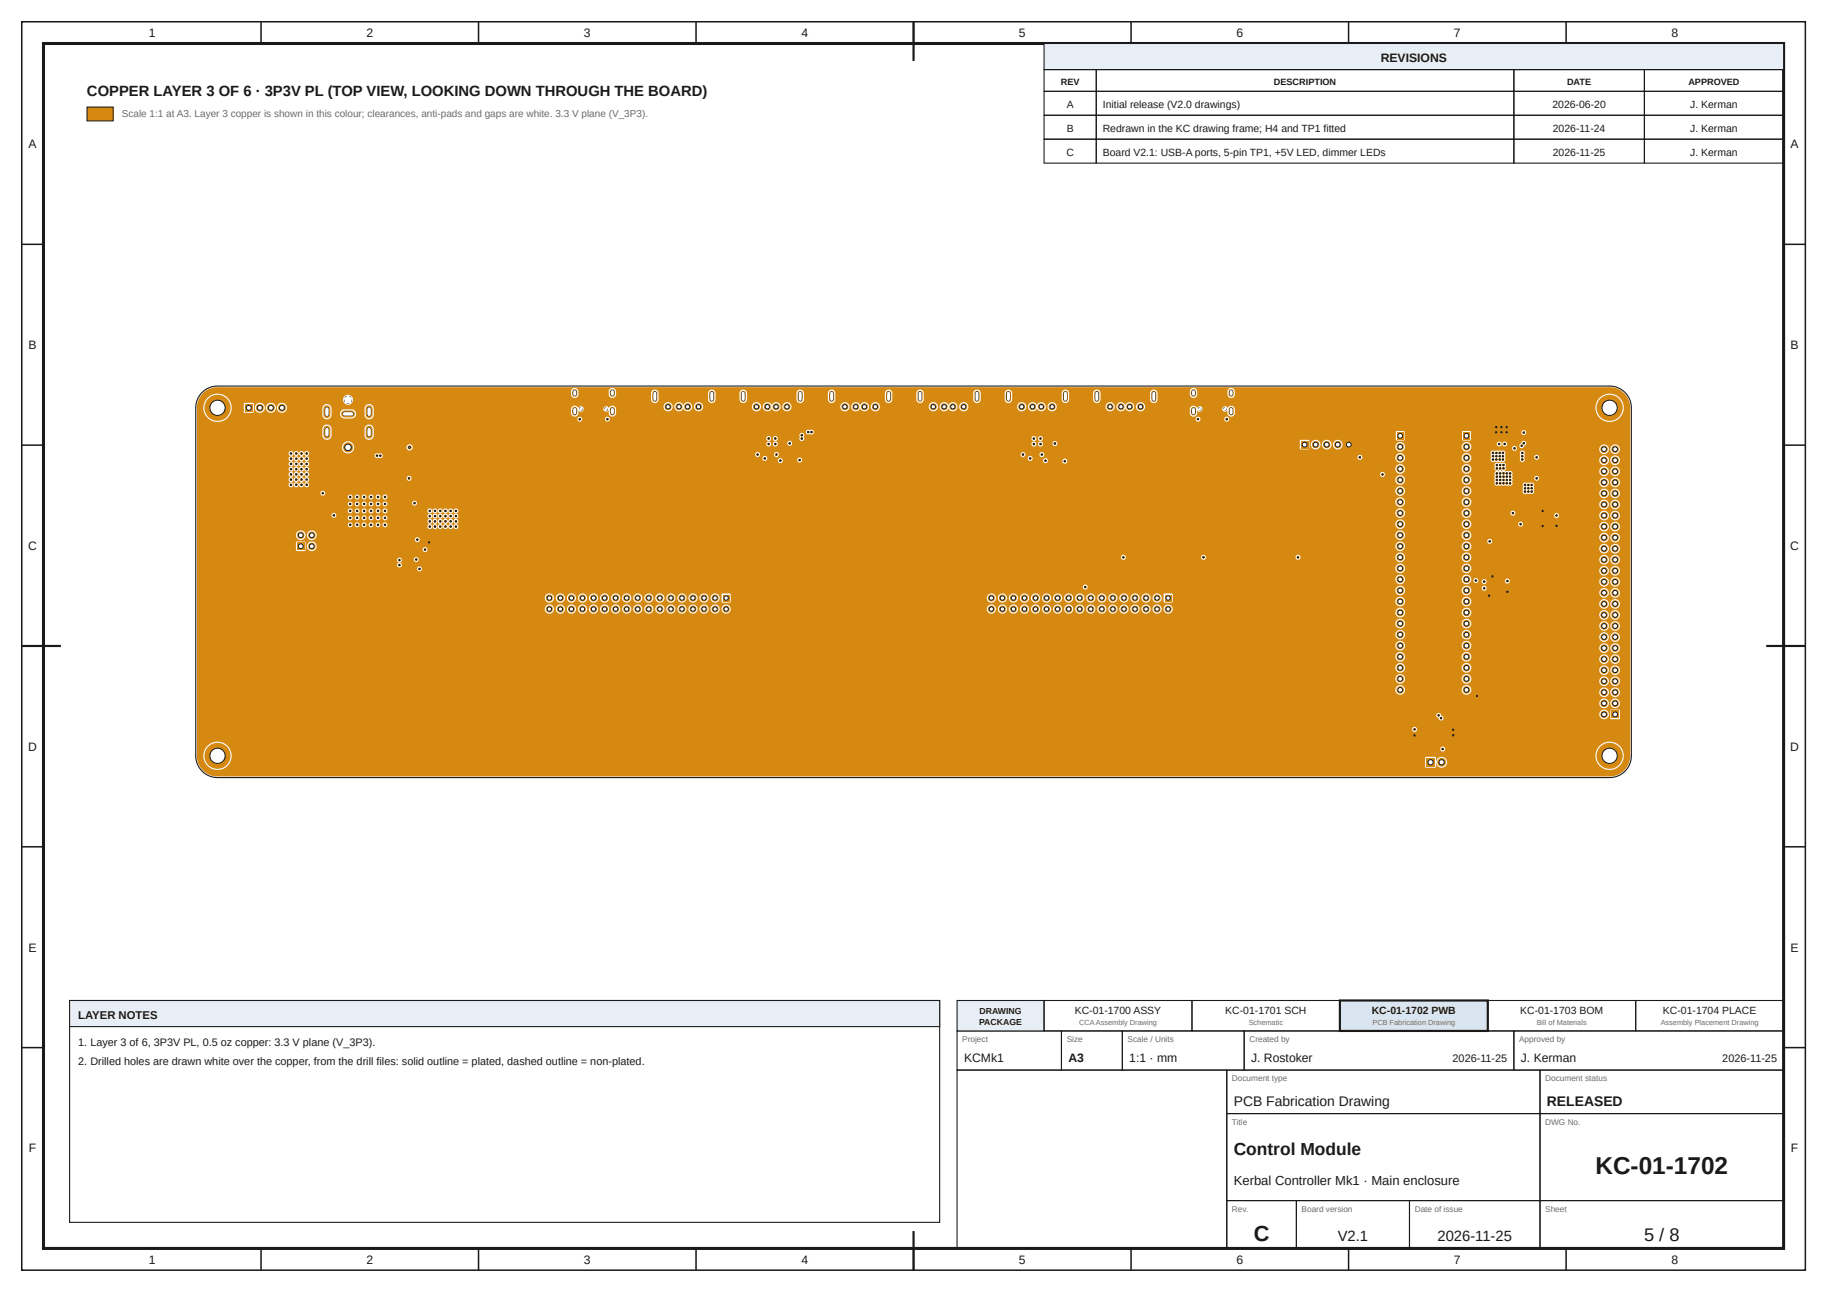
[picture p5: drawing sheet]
<svg xmlns="http://www.w3.org/2000/svg" width="420mm" height="297mm" viewBox="0 0 420 297" stroke-linecap="round" stroke-linejoin="round" font-family="sans-serif">
<defs><g id="words">
<text font-size="5.6" fill="#1a1a1a" x="366.7" y="270">KC-01-1702</text>
<text font-size="5" fill="#1a1a1a" x="288.2" y="285.2">C</text>
<text font-size="4.2" fill="#1a1a1a" x="377.9" y="285.2">5 / 8</text>
<text font-size="4" fill="#1a1a1a" x="283.6" y="265.5">Control Module</text>
<g font-size="3.4" fill="#1a1a1a">
<text x="20" y="22">COPPER LAYER 3 OF 6 · 3P3V PL (TOP VIEW, LOOKING DOWN THROUGH THE BOARD)</text>
<text x="307.5" y="285.2">V2.1</text>
<text x="330.4" y="285.2">2026-11-25</text>
</g>
<g font-size="3.2" fill="#1a1a1a">
<text x="283.6" y="254.2">PCB Fabrication Drawing</text>
<text x="355.6" y="254.2">RELEASED</text>
</g>
<text font-size="3" fill="#1a1a1a" x="283.6" y="272.5">Kerbal Controller Mk1 · Main enclosure</text>
<g font-size="2.8" fill="#1a1a1a">
<text x="34.2" y="8.6">1</text>
<text x="84.2" y="8.6">2</text>
<text x="134.2" y="8.6">3</text>
<text x="184.2" y="8.6">4</text>
<text x="234.2" y="8.6">5</text>
<text x="284.2" y="8.6">6</text>
<text x="334.2" y="8.6">7</text>
<text x="384.2" y="8.6">8</text>
<text x="317.4" y="14.3">REVISIONS</text>
<text x="6.6" y="34.1">A</text>
<text x="411.6" y="34.1">A</text>
<text x="6.6" y="80.2">B</text>
<text x="411.6" y="80.2">B</text>
<text x="6.5" y="126.4">C</text>
<text x="411.5" y="126.4">C</text>
<text x="6.5" y="172.6">D</text>
<text x="411.5" y="172.6">D</text>
<text x="6.6" y="218.7">E</text>
<text x="411.6" y="218.7">E</text>
<text x="221.6" y="244.2">KCMk1</text>
<text x="245.6" y="244.2">A3</text>
<text x="259.6" y="244.2">1:1 · mm</text>
<text x="287.6" y="244.2">J. Rostoker</text>
<text x="349.6" y="244.2">J. Kerman</text>
<text x="6.6" y="264.9">F</text>
<text x="411.6" y="264.9">F</text>
<text x="34.2" y="290.6">1</text>
<text x="84.2" y="290.6">2</text>
<text x="134.2" y="290.6">3</text>
<text x="184.2" y="290.6">4</text>
<text x="234.2" y="290.6">5</text>
<text x="284.2" y="290.6">6</text>
<text x="334.2" y="290.6">7</text>
<text x="384.2" y="290.6">8</text>
</g>
<text font-size="2.6" fill="#1a1a1a" x="18" y="234.2">LAYER NOTES</text>
<g font-size="2.5" fill="#1a1a1a">
<text x="18" y="240.5">1. Layer 3 of 6, 3P3V PL, 0.5 oz copper: 3.3 V plane (V_3P3).</text>
<text x="18" y="244.7">2. Drilled holes are drawn white over the copper, from the drill files: solid outline = plated, dashed outline = non-plated.</text>
<text x="333.9" y="244.2">2026-11-25</text>
<text x="395.9" y="244.2">2026-11-25</text>
</g>
<g font-size="2.4" fill="#1a1a1a">
<text x="245.2" y="24.9">A</text>
<text x="253.5" y="24.9">Initial release (V2.0 drawings)</text>
<text x="356.9" y="24.9">2026-06-20</text>
<text x="388.5" y="24.9">J. Kerman</text>
<text x="245.1" y="35.9">C</text>
<text x="245.2" y="30.4">B</text>
<text x="253.5" y="30.4">Redrawn in the KC drawing frame; H4 and TP1 fitted</text>
<text x="253.5" y="35.9">Board V2.1: USB-A ports, 5-pin TP1, +5V LED, dimmer LEDs</text>
<text x="357" y="30.4">2026-11-24</text>
<text x="357" y="35.9">2026-11-25</text>
<text x="388.5" y="30.4">J. Kerman</text>
<text x="388.5" y="35.9">J. Kerman</text>
<text x="247.1" y="233">KC-01-1700 ASSY</text>
<text x="281.7" y="233">KC-01-1701 SCH</text>
<text x="315.3" y="233">KC-01-1702 PWB</text>
<text x="349.5" y="233">KC-01-1703 BOM</text>
<text x="382.3" y="233">KC-01-1704 PLACE</text>
</g>
<text font-size="2.3" fill="#6b6b6b" x="28" y="27">Scale 1:1 at A3. Layer 3 copper is shown in this colour; clearances, anti-pads and gaps are white. 3.3 V plane (V_3P3).</text>
<g font-size="2.1" fill="#1a1a1a">
<text x="243.8" y="19.6">REV</text>
<text x="292.8" y="19.6">DESCRIPTION</text>
<text x="360.2" y="19.6">DATE</text>
<text x="388.1" y="19.6">APPROVED</text>
</g>
<g font-size="2" fill="#1a1a1a">
<text x="225.2" y="233">DRAWING</text>
<text x="225.1" y="235.6">PACKAGE</text>
</g>
<g font-size="1.9" fill="#6b6b6b">
<text x="221.2" y="239.6">Project</text>
<text x="245.2" y="239.6">Size</text>
<text x="259.2" y="239.6">Scale / Units</text>
<text x="287.2" y="239.6">Created by</text>
<text x="349.2" y="239.6">Approved by</text>
<text x="283.2" y="248.6">Document type</text>
<text x="355.2" y="248.6">Document status</text>
<text x="283.2" y="258.6">Title</text>
<text x="355.2" y="258.6">DWG No.</text>
<text x="283.2" y="278.6">Rev.</text>
<text x="299.2" y="278.6">Board version</text>
<text x="325.2" y="278.6">Date of issue</text>
<text x="355.2" y="278.6">Sheet</text>
</g>
<g font-size="1.7" fill="#6b6b6b">
<text x="248" y="235.7">CCAAssembly Drawing</text>
<text x="287" y="235.7">Schematic</text>
<text x="315.5" y="235.7">PCB Fabrication Drawing</text>
<text x="353.2" y="235.7">Bill of Materials</text>
<text x="381.7" y="235.7">Assembly Placement Drawing</text>
</g>
</g></defs>
<g fill="none" stroke="#1a1a1a" stroke-width=".35">
<path d="M5 5h410v287h-410zM60 5v5M110 5v5M160 5v5M210 5v5M260 5v5M310 5v5M360 5v5M5 56.2h5M410 56.2h5M5 102.3h5M410 102.3h5"/>
<path d="M5 148.5h5M410 148.5h5M5 194.7h5M410 194.7h5M5 240.8h5M410 240.8h5M60 287v5M110 287v5M160 287v5M210 287v5M260 287v5M310 287v5"/>
<path d="M360 287v5"/>
</g>
<path d="M10 10h400v277h-400z" fill="none" stroke="#1a1a1a" stroke-width=".7" stroke-linecap="butt"/>
<path d="M210 5v9M5 148.5h9M406 148.5h9M210 283v9" fill="none" stroke="#1a1a1a" stroke-width=".5"/>
<path d="M240 10h170v6h-170z" fill="#e8eef5"/>
<g fill="none" stroke="#1a1a1a" stroke-width=".25">
<path d="M240 10h170v6h-170zM240 16h12v5h-12zM252 16h96v5h-96zM348 16h30v5h-30zM378 16h32v5h-32zM240 21h12v5.5h-12zM240 26.5h12v5.5h-12zM240 32h12v5.5h-12zM252 21h96v5.5h-96zM252 26.5h96v5.5h-96zM252 32h96v5.5h-96zM348 21h30v5.5h-30z"/>
<path d="M348 26.5h30v5.5h-30zM348 32h30v5.5h-30zM378 21h32v5.5h-32zM378 26.5h32v5.5h-32zM378 32h32v5.5h-32zM220 237h24v9h-24zM244 237h14v9h-14zM258 237h28v9h-28zM286 237h62v9h-62zM348 237h62v9h-62zM220 246h62v41h-62zM282 246h72v10h-72z"/>
<path d="M282 256h72v20h-72zM354 246h56v10h-56zM354 256h56v20h-56zM282 276h16v11h-16zM298 276h26v11h-26zM324 276h30v11h-30zM354 276h56v11h-56z"/>
</g>
<path d="M220 230h20v7h-20z" fill="#e8eef5"/>
<path d="M220 230h20v7h-20zM240 230h34v7h-34zM274 230h34v7h-34z" fill="none" stroke="#1a1a1a" stroke-width=".25"/>
<path d="M308 230h34v7h-34z" fill="#d9e6f2"/>
<path d="M308 230h34v7h-34z" fill="none" stroke="#1a1a1a" stroke-width=".5"/>
<path d="M342 230h34v7h-34zM376 230h34v7h-34z" fill="none" stroke="#1a1a1a" stroke-width=".25"/>
<path d="M20 24.6h6v3.2h-6z" fill="#d68910"/>
<path d="M20 24.6h6v3.2h-6z" fill="none" stroke="#1a1a1a" stroke-width=".23"/>
<path d="M46.6 90.4l1.6-1 1.8-.4h320a4.7 4.7 0 0 1 4.7 4.7v80a4.7 4.7 0 0 1-4.7 4.8h-320a4.7 4.7 0 0 1-4.7-4.8v-80l.3-1.8z" fill="#d68910"/>
<g fill="#fff">
<path d="M56.1 92.7h2.2v2.1h-2.2z"/>
<path d="M68.1 124.5h2.1v2.1h-2.1z"/>
<path d="M74.4 97.9a1.06 1.06 0 0 1 1.2-.2 1.06 1.06 0 0 1 .6 .9v1.4a1.06 1.06 0 0 1-1.1 1.1 1.06 1.06 0 0 1-1-1.1v-1.6z"/>
<path d="M74.4 93.2a1.06 1.06 0 0 1 1.2-.2 1.06 1.06 0 0 1 .6 .9v1.4a1.06 1.06 0 0 1-1.1 1.1 1.06 1.06 0 0 1-1-1.1v-1.6z"/>
<path d="M78.5 94.4l.5-.3h1.8a1.06 1.06 0 0 1 1.1 1 1.06 1.06 0 0 1-1.1 1.1h-1.6a1.06 1.06 0 0 1-1-.6 1.06 1.06 0 0 1 .3-1.2z"/>
<path d="M84.1 97.9a1.06 1.06 0 0 1 1.2-.2 1.06 1.06 0 0 1 .6 .9v1.4a1.06 1.06 0 0 1-1.1 1.1 1.06 1.06 0 0 1-1-1.1v-1.6z"/>
<path d="M84.1 93.2a1.06 1.06 0 0 1 1.2-.2 1.06 1.06 0 0 1 .6 .9v1.4a1.06 1.06 0 0 1-1.1 1.1 1.06 1.06 0 0 1-1-1.1v-1.6z"/>
<path d="M86.3 104.3l.3-.1 .4 .1a.56 .56 0 0 1 .8 .1 .56 .56 0 0 1 0 .7 .56 .56 0 0 1-.8 .1 .56 .56 0 0 1-.8-.1 .56 .56 0 0 1 .1-.8z"/>
<path d="M131.5 93.6a.86 .86 0 0 1 1.4 .3 .63 .63 0 0 1 1-.4 .63 .63 0 0 1 .1 1 .63 .63 0 0 1-1-.2v.6a.86 .86 0 0 1-.9 .9 .86 .86 0 0 1-.8-.9v-.9z"/>
<path d="M131.5 89.4a.86 .86 0 0 1 .9-.2 .86 .86 0 0 1 .6 .8v.6a.86 .86 0 0 1-.9 .9 .86 .86 0 0 1-.8-.9v-.7z"/>
<path d="M138.9 93.6l.6-.2 .4 .5a.86 .86 0 0 1 1-.6 .86 .86 0 0 1 .7 .8v.8a.86 .86 0 0 1-.8 .9 .86 .86 0 0 1-.9-.9v-.6a.63 .63 0 0 1-.9 .2 .63 .63 0 0 1-.1-.9z"/>
<path d="M140.2 89.4a.86 .86 0 0 1 .9-.2 .86 .86 0 0 1 .5 .8v.6a.86 .86 0 0 1-.8 .9 .86 .86 0 0 1-.9-.9v-.7z"/>
<path d="M149.9 89.8a.86 .86 0 0 1 1-.2 .86 .86 0 0 1 .5 .8v1.4a.86 .86 0 0 1-.9 .9 .86 .86 0 0 1-.8-.9v-1.6z"/>
<path d="M155.3 92.8a1.06 1.06 0 0 1 1.8 .4 1.06 1.06 0 0 1 1.6-.5 1.06 1.06 0 0 1 0 1.7 1.06 1.06 0 0 1-1.6-.6 1.06 1.06 0 0 1-1.5 .6 1.06 1.06 0 0 1-.3-1.6z"/>
<path d="M163 89.8a.86 .86 0 0 1 1-.2 .86 .86 0 0 1 .5 .8v1.4a.86 .86 0 0 1-.9 .9 .86 .86 0 0 1-.8-.9v-1.6z"/>
<path d="M165.9 136.5h2v2h-2z"/>
<path d="M170.2 89.8a.86 .86 0 0 1 1-.2 .86 .86 0 0 1 .5 .8v1.4a.86 .86 0 0 1-.9 .9 .86 .86 0 0 1-.8-.9v-1.6z"/>
<path d="M175.6 92.8a1.06 1.06 0 0 1 1.8 .4 1.06 1.06 0 0 1 1.6-.5 1.06 1.06 0 0 1 0 1.7 1.06 1.06 0 0 1-1.6-.6 1.06 1.06 0 0 1-1.5 .6 1.06 1.06 0 0 1-.3-1.6z"/>
<path d="M183.3 89.8a.86 .86 0 0 1 1-.2 .86 .86 0 0 1 .5 .8v1.4a.86 .86 0 0 1-.9 .9 .86 .86 0 0 1-.8-.9v-1.6z"/>
<path d="M183.9 99.7a.56 .56 0 0 1 .8-.1 .56 .56 0 0 1 0 .8 .56 .56 0 0 1 0 .8 .56 .56 0 0 1-.8 0 .56 .56 0 0 1 0-.8l-.1-.4z"/>
<path d="M185.4 98.9l.3-.1 .5 .1a.56 .56 0 0 1 .7 0 .56 .56 0 0 1 0 .8 .56 .56 0 0 1-.7 0 .56 .56 0 0 1-.8 0 .56 .56 0 0 1 0-.8z"/>
<path d="M190.6 89.8a.86 .86 0 0 1 .9-.2 .86 .86 0 0 1 .5 .8v1.4a.86 .86 0 0 1-.8 .9 .86 .86 0 0 1-.9-.9v-1.6z"/>
<path d="M195.9 92.8a1.06 1.06 0 0 1 1.8 .4 1.06 1.06 0 0 1 1.6-.5 1.06 1.06 0 0 1 0 1.7 1.06 1.06 0 0 1-1.6-.6 1.06 1.06 0 0 1-1.5 .6 1.06 1.06 0 0 1-.3-1.6z"/>
<path d="M203.7 89.8a.86 .86 0 0 1 .9-.2 .86 .86 0 0 1 .5 .8v1.4a.86 .86 0 0 1-.8 .9 .86 .86 0 0 1-.9-.9v-1.6z"/>
<path d="M210.9 89.8a.86 .86 0 0 1 .9-.2 .86 .86 0 0 1 .5 .8v1.4a.86 .86 0 0 1-.8 .9 .86 .86 0 0 1-.9-.9v-1.6z"/>
<path d="M216.2 92.8a1.06 1.06 0 0 1 1.8 .4 1.06 1.06 0 0 1 1.7-.5 1.06 1.06 0 0 1 0 1.7 1.06 1.06 0 0 1-1.7-.6 1.06 1.06 0 0 1-1.5 .6 1.06 1.06 0 0 1-.3-1.6z"/>
<path d="M224 89.8a.86 .86 0 0 1 .9-.2 .86 .86 0 0 1 .5 .8v1.4a.86 .86 0 0 1-.8 .9 .86 .86 0 0 1-.9-.9v-1.6z"/>
<path d="M231.2 89.8a.86 .86 0 0 1 .9-.2 .86 .86 0 0 1 .6 .8v1.4a.86 .86 0 0 1-.9 .9 .86 .86 0 0 1-.9-.9l.1-1.6z"/>
<path d="M236.5 92.8a1.06 1.06 0 0 1 1.9 .4 1.06 1.06 0 0 1 1.6-.5 1.06 1.06 0 0 1 0 1.7 1.06 1.06 0 0 1-1.6-.6 1.06 1.06 0 0 1-1.6 .6 1.06 1.06 0 0 1-.3-1.6z"/>
<path d="M244.3 89.8a.86 .86 0 0 1 .9-.2 .86 .86 0 0 1 .6 .8v1.4a.86 .86 0 0 1-.9 .9 .86 .86 0 0 1-.9-.9l.1-1.6z"/>
<path d="M251.5 89.8a.86 .86 0 0 1 1-.2 .86 .86 0 0 1 .5 .8v1.4a.86 .86 0 0 1-.9 .9 .86 .86 0 0 1-.8-.9v-1.6z"/>
<path d="M256.9 92.8a1.06 1.06 0 0 1 1.8 .4 1.06 1.06 0 0 1 1.6-.5 1.06 1.06 0 0 1 0 1.7 1.06 1.06 0 0 1-1.6-.6 1.06 1.06 0 0 1-1.5 .6 1.06 1.06 0 0 1-.3-1.6z"/>
<path d="M264.6 89.8a.86 .86 0 0 1 1-.2 .86 .86 0 0 1 .5 .8v1.4a.86 .86 0 0 1-.9 .9 .86 .86 0 0 1-.8-.9v-1.6z"/>
<path d="M267.5 136.5h2v2h-2z"/>
<path d="M273.7 89.4a.86 .86 0 0 1 1-.2 .86 .86 0 0 1 .5 .8v.6a.86 .86 0 0 1-.8 .9 .86 .86 0 0 1-.9-.9v-.7z"/>
<path d="M273.7 93.6a.86 .86 0 0 1 1.5 .3 .63 .63 0 0 1 .9-.4 .63 .63 0 0 1 .1 1 .63 .63 0 0 1-1-.2v.6a.86 .86 0 0 1-.8 .9 .86 .86 0 0 1-.9-.9v-.9z"/>
<path d="M281.1 93.6l.6-.2 .5 .5a.86 .86 0 0 1 .9-.6 .86 .86 0 0 1 .8 .8v.8a.86 .86 0 0 1-.9 .9 .86 .86 0 0 1-.9-.9v-.6a.63 .63 0 0 1-.9 .2 .63 .63 0 0 1-.1-.9z"/>
<path d="M282.4 89.4a.86 .86 0 0 1 .9-.2 .86 .86 0 0 1 .6 .8v.6a.86 .86 0 0 1-.9 .9 .86 .86 0 0 1-.9-.9l.1-.7z"/>
<path d="M298.9 101.2h2v2h-2z"/>
<path d="M320.9 99.1h1.9v2.1h-1.9z"/>
<path d="M327.7 174.1h2.3v2.3h-2.3z"/>
<path d="M330.3 164a.56 .56 0 0 1 .7-.1 .56 .56 0 0 1 .2 .6 .56 .56 0 0 1 .6 .6 .56 .56 0 0 1-.6 .5 .56 .56 0 0 1-.5-.6 .56 .56 0 0 1-.5-.4 .56 .56 0 0 1 .1-.6z"/>
<path d="M336.2 99.1h1.8v2.1h-1.8z"/>
<path d="M342.8 103.7l.4-.1 .4 .1 .4-.1 .4 .1 .6-.1a.68 .68 0 0 1 .9 .1 .68 .68 0 0 1 .1 .9v.6a.68 .68 0 0 1-.1 .8 .68 .68 0 0 1-.9 .1h-1.3a.68 .68 0 0 1-.9-.1 .68 .68 0 0 1-.1-.8l.1-.7-.2-.4z"/>
<path d="M343.7 106.5l.4-.2 .4 .2 .6-.1a.68 .68 0 0 1 .9 .1 .68 .68 0 0 1 .1 .9 .62 .62 0 0 1-.2 .7 .62 .62 0 0 1-.8 0h-.6a.68 .68 0 0 1-.8 0 .68 .68 0 0 1-.1-.9l-.1-.4z"/>
<path d="M343.7 108.4l.4-.1 .4 .1 .3-.1 .4 .1 .4-.1 .4 .1 .7-.1a.68 .68 0 0 1 .8 .1 .68 .68 0 0 1 .1 .9v1.3a.68 .68 0 0 1-.1 .9 .68 .68 0 0 1-.8 .1h-2.2a.68 .68 0 0 1-.8-.1 .68 .68 0 0 1-.1-.9l.1-.6-.2-.4 .2-.4-.2-.4z"/>
<path d="M349.9 101.5a.56 .56 0 0 1 .9 .1 .56 .56 0 0 1-.4 .8 .56 .56 0 0 1-.6 .6 .56 .56 0 0 1-.6-.5 .56 .56 0 0 1 .5-.6z"/>
<path d="M349.5 103.8a.61 .61 0 0 1 .8-.1 .61 .61 0 0 1 .1 .9v.6a.62 .62 0 0 1 0 .8 .62 .62 0 0 1-.9 0 .62 .62 0 0 1-.1-.8v-1.2z"/>
<path d="M350.2 111.1l.3-.2 .4 .2 .7-.1a.68 .68 0 0 1 .9 .1 .68 .68 0 0 1 .1 .8v.6a.68 .68 0 0 1-.1 .9 .68 .68 0 0 1-.9 .1h-.6a.68 .68 0 0 1-.8-.1 .68 .68 0 0 1-.1-.9v-.6l-.1-.4z"/>
<path d="M370.2 163.2h2.1v2.1h-2.1z"/>
<circle cx="50" cy="93.7" r="3.3"/>
<circle cx="50" cy="173.7" r="3.3"/>
<circle cx="59.7" cy="93.7" r="1.16"/>
<circle cx="62.3" cy="93.7" r="1.16"/>
<circle cx="64.8" cy="93.7" r="1.16"/>
<circle cx="66.9" cy="107.9" r=".57"/>
<circle cx="66.9" cy="106.7" r=".57"/>
<circle cx="66.9" cy="110.3" r=".57"/>
<circle cx="66.9" cy="109.1" r=".57"/>
<circle cx="66.9" cy="105.5" r=".57"/>
<circle cx="66.9" cy="104.3" r=".57"/>
<circle cx="66.9" cy="111.5" r=".57"/>
<circle cx="68.1" cy="106.7" r=".57"/>
<circle cx="68.1" cy="107.9" r=".57"/>
<circle cx="68.1" cy="109.1" r=".57"/>
<circle cx="68.1" cy="110.3" r=".57"/>
<circle cx="68.1" cy="105.5" r=".57"/>
<circle cx="68.1" cy="104.3" r=".57"/>
<circle cx="68.1" cy="111.5" r=".57"/>
<circle cx="69.1" cy="123" r="1.11"/>
<circle cx="69.3" cy="106.7" r=".57"/>
<circle cx="69.3" cy="107.9" r=".57"/>
<circle cx="69.3" cy="109.1" r=".57"/>
<circle cx="69.3" cy="110.3" r=".57"/>
<circle cx="69.3" cy="105.5" r=".57"/>
<circle cx="69.3" cy="104.3" r=".57"/>
<circle cx="69.3" cy="111.5" r=".57"/>
<circle cx="70.5" cy="106.7" r=".57"/>
<circle cx="70.5" cy="107.9" r=".57"/>
<circle cx="70.5" cy="109.1" r=".57"/>
<circle cx="70.5" cy="110.3" r=".57"/>
<circle cx="70.5" cy="105.5" r=".57"/>
<circle cx="70.5" cy="104.3" r=".57"/>
<circle cx="70.5" cy="111.5" r=".57"/>
<circle cx="71.7" cy="125.6" r="1.11"/>
<circle cx="71.7" cy="123" r="1.11"/>
<circle cx="74.2" cy="113.4" r=".56"/>
<circle cx="76.8" cy="118.5" r=".57"/>
<circle cx="80" cy="102.8" r="1.41"/>
<circle cx="80" cy="91.9" r="1.16"/>
<circle cx="80.5" cy="114.3" r=".57"/>
<circle cx="80.5" cy="115.9" r=".57"/>
<circle cx="80.5" cy="117.5" r=".57"/>
<circle cx="80.5" cy="120.7" r=".57"/>
<circle cx="80.5" cy="119.1" r=".57"/>
<circle cx="82.1" cy="114.3" r=".57"/>
<circle cx="82.1" cy="115.9" r=".57"/>
<circle cx="82.1" cy="117.5" r=".57"/>
<circle cx="82.1" cy="120.7" r=".57"/>
<circle cx="82.1" cy="119.1" r=".57"/>
<circle cx="83.7" cy="114.3" r=".57"/>
<circle cx="83.7" cy="115.9" r=".57"/>
<circle cx="83.7" cy="117.5" r=".57"/>
<circle cx="83.7" cy="120.7" r=".57"/>
<circle cx="83.7" cy="119.1" r=".57"/>
<circle cx="85.3" cy="114.3" r=".57"/>
<circle cx="85.3" cy="115.9" r=".57"/>
<circle cx="85.3" cy="117.5" r=".57"/>
<circle cx="85.3" cy="120.7" r=".57"/>
<circle cx="85.3" cy="119.1" r=".57"/>
<circle cx="86.9" cy="114.3" r=".57"/>
<circle cx="86.9" cy="115.9" r=".57"/>
<circle cx="86.9" cy="117.5" r=".57"/>
<circle cx="86.9" cy="120.7" r=".57"/>
<circle cx="86.9" cy="119.1" r=".57"/>
<circle cx="88.5" cy="114.3" r=".57"/>
<circle cx="88.5" cy="115.9" r=".57"/>
<circle cx="88.5" cy="117.5" r=".57"/>
<circle cx="88.5" cy="120.7" r=".57"/>
<circle cx="88.5" cy="119.1" r=".57"/>
<circle cx="91.8" cy="129.9" r=".57"/>
<circle cx="91.8" cy="128.8" r=".56"/>
<circle cx="94.2" cy="102.8" r=".72"/>
<circle cx="94" cy="110" r=".57"/>
<circle cx="95.3" cy="115.7" r=".57"/>
<circle cx="95.7" cy="128.6" r=".57"/>
<circle cx="95.9" cy="124.1" r=".57"/>
<circle cx="96.4" cy="130.8" r=".57"/>
<circle cx="97.7" cy="126.3" r=".57"/>
<circle cx="98.8" cy="117.5" r=".57"/>
<circle cx="98.8" cy="118.7" r=".57"/>
<circle cx="98.8" cy="119.9" r=".57"/>
<circle cx="98.8" cy="121.1" r=".57"/>
<circle cx="100" cy="117.5" r=".57"/>
<circle cx="100" cy="118.7" r=".57"/>
<circle cx="100" cy="119.9" r=".57"/>
<circle cx="100" cy="121.1" r=".57"/>
<circle cx="101.2" cy="117.5" r=".57"/>
<circle cx="101.2" cy="118.7" r=".57"/>
<circle cx="101.2" cy="119.9" r=".57"/>
<circle cx="101.2" cy="121.1" r=".57"/>
<circle cx="102.4" cy="117.5" r=".57"/>
<circle cx="102.4" cy="118.7" r=".57"/>
<circle cx="102.4" cy="119.9" r=".57"/>
<circle cx="102.4" cy="121.1" r=".57"/>
<circle cx="103.6" cy="117.5" r=".57"/>
<circle cx="103.6" cy="118.7" r=".57"/>
<circle cx="103.6" cy="119.9" r=".57"/>
<circle cx="103.6" cy="121.1" r=".57"/>
<circle cx="104.8" cy="117.5" r=".57"/>
<circle cx="104.8" cy="118.7" r=".57"/>
<circle cx="104.8" cy="119.9" r=".57"/>
<circle cx="104.8" cy="121.1" r=".57"/>
<circle cx="126.3" cy="137.5" r="1.06"/>
<circle cx="126.3" cy="140" r="1.06"/>
<circle cx="128.8" cy="137.5" r="1.06"/>
<circle cx="128.8" cy="140" r="1.06"/>
<circle cx="131.4" cy="137.5" r="1.06"/>
<circle cx="131.4" cy="140" r="1.06"/>
<circle cx="133.3" cy="96.4" r=".57"/>
<circle cx="133.9" cy="137.5" r="1.06"/>
<circle cx="133.9" cy="140" r="1.06"/>
<circle cx="136.4" cy="137.5" r="1.06"/>
<circle cx="136.4" cy="140" r="1.06"/>
<circle cx="139" cy="137.5" r="1.06"/>
<circle cx="139" cy="140" r="1.06"/>
<circle cx="139.6" cy="96.4" r=".57"/>
<circle cx="141.5" cy="137.5" r="1.06"/>
<circle cx="141.5" cy="140" r="1.06"/>
<circle cx="144.1" cy="137.5" r="1.06"/>
<circle cx="144.1" cy="140" r="1.06"/>
<circle cx="146.6" cy="137.5" r="1.06"/>
<circle cx="146.6" cy="140" r="1.06"/>
<circle cx="149.1" cy="137.5" r="1.06"/>
<circle cx="149.1" cy="140" r="1.06"/>
<circle cx="151.7" cy="137.5" r="1.06"/>
<circle cx="151.7" cy="140" r="1.06"/>
<circle cx="153.6" cy="93.5" r="1.06"/>
<circle cx="154.2" cy="137.5" r="1.06"/>
<circle cx="154.2" cy="140" r="1.06"/>
<circle cx="156.8" cy="137.5" r="1.06"/>
<circle cx="156.8" cy="140" r="1.06"/>
<circle cx="159.3" cy="137.5" r="1.06"/>
<circle cx="159.3" cy="140" r="1.06"/>
<circle cx="160.6" cy="93.5" r="1.06"/>
<circle cx="161.8" cy="137.5" r="1.06"/>
<circle cx="161.8" cy="140" r="1.06"/>
<circle cx="164.4" cy="137.5" r="1.06"/>
<circle cx="164.4" cy="140" r="1.06"/>
<circle cx="166.9" cy="140" r="1.06"/>
<circle cx="173.9" cy="93.5" r="1.06"/>
<circle cx="174.2" cy="104.5" r=".57"/>
<circle cx="175.8" cy="105.4" r=".57"/>
<circle cx="176.7" cy="102.1" r=".57"/>
<circle cx="176.7" cy="100.8" r=".57"/>
<circle cx="178.2" cy="102.1" r=".57"/>
<circle cx="178.2" cy="100.8" r=".57"/>
<circle cx="178.5" cy="104.5" r=".57"/>
<circle cx="179.4" cy="105.9" r=".57"/>
<circle cx="180.9" cy="93.5" r="1.06"/>
<circle cx="181.5" cy="101.9" r=".57"/>
<circle cx="183.8" cy="105.8" r=".57"/>
<circle cx="194.2" cy="93.5" r="1.06"/>
<circle cx="201.2" cy="93.5" r="1.06"/>
<circle cx="214.5" cy="93.5" r="1.06"/>
<circle cx="221.5" cy="93.5" r="1.06"/>
<circle cx="227.9" cy="140" r="1.06"/>
<circle cx="227.9" cy="137.5" r="1.06"/>
<circle cx="230.4" cy="140" r="1.06"/>
<circle cx="230.4" cy="137.5" r="1.06"/>
<circle cx="233" cy="140" r="1.06"/>
<circle cx="233" cy="137.5" r="1.06"/>
<circle cx="234.8" cy="93.5" r="1.06"/>
<circle cx="235.5" cy="140" r="1.06"/>
<circle cx="235.5" cy="137.5" r="1.06"/>
<circle cx="235.1" cy="104.5" r=".56"/>
<circle cx="236.8" cy="105.4" r=".57"/>
<circle cx="238" cy="140" r="1.06"/>
<circle cx="238" cy="137.5" r="1.06"/>
<circle cx="237.7" cy="100.8" r=".57"/>
<circle cx="237.7" cy="102.1" r=".57"/>
<circle cx="239.2" cy="100.8" r=".57"/>
<circle cx="239.2" cy="102.1" r=".57"/>
<circle cx="239.5" cy="104.5" r=".57"/>
<circle cx="240.6" cy="140" r="1.06"/>
<circle cx="240.6" cy="137.5" r="1.06"/>
<circle cx="240.3" cy="105.9" r=".57"/>
<circle cx="241.8" cy="93.5" r="1.06"/>
<circle cx="242.5" cy="102" r=".57"/>
<circle cx="243.1" cy="140" r="1.06"/>
<circle cx="243.1" cy="137.5" r="1.06"/>
<circle cx="244.8" cy="106" r=".57"/>
<circle cx="245.7" cy="140" r="1.06"/>
<circle cx="245.7" cy="137.5" r="1.06"/>
<circle cx="248.2" cy="140" r="1.06"/>
<circle cx="248.2" cy="137.5" r="1.06"/>
<circle cx="249.5" cy="135" r=".57"/>
<circle cx="250.7" cy="140" r="1.06"/>
<circle cx="250.7" cy="137.5" r="1.06"/>
<circle cx="253.3" cy="137.5" r="1.06"/>
<circle cx="253.3" cy="140" r="1.06"/>
<circle cx="255.2" cy="93.5" r="1.06"/>
<circle cx="255.8" cy="137.5" r="1.06"/>
<circle cx="255.8" cy="140" r="1.06"/>
<circle cx="258.4" cy="137.5" r="1.06"/>
<circle cx="258.4" cy="140" r="1.06"/>
<circle cx="258.2" cy="128.1" r=".57"/>
<circle cx="260.9" cy="137.5" r="1.06"/>
<circle cx="260.9" cy="140" r="1.06"/>
<circle cx="262.2" cy="93.5" r="1.06"/>
<circle cx="263.4" cy="137.5" r="1.06"/>
<circle cx="263.4" cy="140" r="1.06"/>
<circle cx="266" cy="137.5" r="1.06"/>
<circle cx="266" cy="140" r="1.06"/>
<circle cx="268.5" cy="140" r="1.06"/>
<circle cx="275.4" cy="96.4" r=".57"/>
<circle cx="276.7" cy="128.1" r=".57"/>
<circle cx="282" cy="96.4" r=".57"/>
<circle cx="298.4" cy="128.1" r=".57"/>
<circle cx="302.4" cy="102.2" r="1.11"/>
<circle cx="305" cy="102.2" r="1.11"/>
<circle cx="307.5" cy="102.2" r="1.11"/>
<circle cx="312.6" cy="105.1" r=".57"/>
<circle cx="317.8" cy="109.1" r=".57"/>
<circle cx="321.9" cy="107.8" r="1.11"/>
<circle cx="321.9" cy="105.3" r="1.11"/>
<circle cx="321.9" cy="102.7" r="1.11"/>
<circle cx="321.9" cy="153.5" r="1.11"/>
<circle cx="321.9" cy="151" r="1.11"/>
<circle cx="321.9" cy="148.4" r="1.11"/>
<circle cx="321.9" cy="145.9" r="1.11"/>
<circle cx="321.9" cy="143.4" r="1.11"/>
<circle cx="321.9" cy="158.6" r="1.11"/>
<circle cx="321.9" cy="156.1" r="1.11"/>
<circle cx="321.9" cy="135.7" r="1.11"/>
<circle cx="321.9" cy="133.2" r="1.11"/>
<circle cx="321.9" cy="140.8" r="1.11"/>
<circle cx="321.9" cy="138.3" r="1.11"/>
<circle cx="321.9" cy="110.3" r="1.11"/>
<circle cx="321.9" cy="115.4" r="1.11"/>
<circle cx="321.9" cy="112.9" r="1.11"/>
<circle cx="321.9" cy="125.6" r="1.11"/>
<circle cx="321.9" cy="123" r="1.11"/>
<circle cx="321.9" cy="130.7" r="1.11"/>
<circle cx="321.9" cy="128.1" r="1.11"/>
<circle cx="321.9" cy="120.5" r="1.11"/>
<circle cx="321.9" cy="118" r="1.11"/>
<circle cx="325.2" cy="167.7" r=".57"/>
<circle cx="331.4" cy="175.2" r="1.26"/>
<circle cx="331.6" cy="172.2" r=".57"/>
<circle cx="337.1" cy="107.8" r="1.11"/>
<circle cx="337.1" cy="105.3" r="1.11"/>
<circle cx="337.1" cy="102.7" r="1.11"/>
<circle cx="337.1" cy="153.5" r="1.11"/>
<circle cx="337.1" cy="151" r="1.11"/>
<circle cx="337.1" cy="148.4" r="1.11"/>
<circle cx="337.1" cy="145.9" r="1.11"/>
<circle cx="337.1" cy="143.4" r="1.11"/>
<circle cx="337.1" cy="158.6" r="1.11"/>
<circle cx="337.1" cy="156.1" r="1.11"/>
<circle cx="337.1" cy="135.7" r="1.11"/>
<circle cx="337.1" cy="133.2" r="1.11"/>
<circle cx="337.1" cy="138.3" r="1.11"/>
<circle cx="337.1" cy="140.8" r="1.11"/>
<circle cx="337.1" cy="110.3" r="1.11"/>
<circle cx="337.1" cy="115.4" r="1.11"/>
<circle cx="337.1" cy="112.9" r="1.11"/>
<circle cx="337.1" cy="123" r="1.11"/>
<circle cx="337.1" cy="125.6" r="1.11"/>
<circle cx="337.1" cy="130.7" r="1.11"/>
<circle cx="337.1" cy="128.1" r="1.11"/>
<circle cx="337.1" cy="120.5" r="1.11"/>
<circle cx="337.1" cy="118" r="1.11"/>
<circle cx="339.3" cy="133.5" r=".57"/>
<circle cx="341.2" cy="135.2" r=".57"/>
<circle cx="341.2" cy="133.7" r=".57"/>
<circle cx="342.4" cy="124.4" r=".57"/>
<circle cx="344.6" cy="102.1" r=".57"/>
<circle cx="345.9" cy="102.1" r=".57"/>
<circle cx="346.5" cy="133.6" r=".57"/>
<circle cx="347.8" cy="118" r=".57"/>
<circle cx="348.2" cy="103.1" r=".57"/>
<circle cx="349.6" cy="120.5" r=".57"/>
<circle cx="350.3" cy="99.4" r=".56"/>
<circle cx="353.2" cy="105.1" r=".56"/>
<circle cx="353.2" cy="110" r=".56"/>
<circle cx="357.8" cy="118.5" r=".57"/>
<circle cx="370" cy="93.7" r="3.3"/>
<circle cx="370" cy="173.7" r="3.3"/>
<circle cx="368.7" cy="103.3" r="1.11"/>
<circle cx="368.7" cy="105.8" r="1.11"/>
<circle cx="368.7" cy="108.3" r="1.11"/>
<circle cx="368.7" cy="151.5" r="1.11"/>
<circle cx="368.7" cy="146.4" r="1.11"/>
<circle cx="368.7" cy="149" r="1.11"/>
<circle cx="368.7" cy="143.9" r="1.11"/>
<circle cx="368.7" cy="159.1" r="1.11"/>
<circle cx="368.7" cy="156.6" r="1.11"/>
<circle cx="368.7" cy="164.2" r="1.11"/>
<circle cx="368.7" cy="161.7" r="1.11"/>
<circle cx="368.7" cy="154.1" r="1.11"/>
<circle cx="368.7" cy="133.7" r="1.11"/>
<circle cx="368.7" cy="136.3" r="1.11"/>
<circle cx="368.7" cy="138.8" r="1.11"/>
<circle cx="368.7" cy="141.4" r="1.11"/>
<circle cx="368.7" cy="110.9" r="1.11"/>
<circle cx="368.7" cy="113.4" r="1.11"/>
<circle cx="368.7" cy="116" r="1.11"/>
<circle cx="368.7" cy="123.6" r="1.11"/>
<circle cx="368.7" cy="128.7" r="1.11"/>
<circle cx="368.7" cy="126.1" r="1.11"/>
<circle cx="368.7" cy="118.5" r="1.11"/>
<circle cx="368.7" cy="121" r="1.11"/>
<circle cx="368.7" cy="131.2" r="1.11"/>
<circle cx="371.3" cy="103.3" r="1.11"/>
<circle cx="371.3" cy="105.8" r="1.11"/>
<circle cx="371.3" cy="108.3" r="1.11"/>
<circle cx="371.3" cy="151.5" r="1.11"/>
<circle cx="371.3" cy="146.4" r="1.11"/>
<circle cx="371.3" cy="149" r="1.11"/>
<circle cx="371.3" cy="143.9" r="1.11"/>
<circle cx="371.3" cy="156.6" r="1.11"/>
<circle cx="371.3" cy="159.1" r="1.11"/>
<circle cx="371.3" cy="161.7" r="1.11"/>
<circle cx="371.3" cy="154.1" r="1.11"/>
<circle cx="371.3" cy="136.3" r="1.11"/>
<circle cx="371.3" cy="133.7" r="1.11"/>
<circle cx="371.3" cy="138.8" r="1.11"/>
<circle cx="371.3" cy="141.4" r="1.11"/>
<circle cx="371.3" cy="110.9" r="1.11"/>
<circle cx="371.3" cy="116" r="1.11"/>
<circle cx="371.3" cy="113.4" r="1.11"/>
<circle cx="371.3" cy="123.6" r="1.11"/>
<circle cx="371.3" cy="128.7" r="1.11"/>
<circle cx="371.3" cy="126.1" r="1.11"/>
<circle cx="371.3" cy="118.5" r="1.11"/>
<circle cx="371.3" cy="121" r="1.11"/>
<circle cx="371.3" cy="131.2" r="1.11"/>
</g>
<g fill="#d68910">
<path d="M56.3 92.8h1.8v1.8h-1.8z"/>
<circle cx="50" cy="93.7" r="3"/>
<circle cx="50" cy="173.7" r="3"/>
<circle cx="370" cy="93.7" r="3"/>
<circle cx="370" cy="173.7" r="3"/>
<circle cx="59.7" cy="93.7" r=".9"/>
<circle cx="62.3" cy="93.7" r=".9"/>
<circle cx="64.8" cy="93.7" r=".9"/>
</g>
<path d="M79.2 95.1h1.6" fill="none" stroke="#d68910" stroke-width="1.6"/>
<circle cx="80" cy="102.8" r="1.15" fill="#d68910"/>
<path d="M75.1 93.9v1.4M75.1 98.6v1.4M84.8 93.9v1.4M84.8 98.6v1.4" fill="none" stroke="#d68910" stroke-width="1.6"/>
<g fill="#d68910">
<path d="M370.4 163.4h1.7v1.7h-1.7z"/>
<path d="M166.1 136.7h1.6v1.6h-1.6z"/>
<path d="M267.7 136.7h1.6v1.6h-1.6z"/>
<circle cx="368.7" cy="103.3" r=".85"/>
<circle cx="371.3" cy="103.3" r=".85"/>
<circle cx="368.7" cy="105.8" r=".85"/>
<circle cx="371.3" cy="105.8" r=".85"/>
<circle cx="368.7" cy="108.3" r=".85"/>
<circle cx="371.3" cy="108.3" r=".85"/>
<circle cx="368.7" cy="110.9" r=".85"/>
<circle cx="371.3" cy="110.9" r=".85"/>
<circle cx="368.7" cy="113.4" r=".85"/>
<circle cx="371.3" cy="113.4" r=".85"/>
<circle cx="368.7" cy="116" r=".85"/>
<circle cx="371.3" cy="116" r=".85"/>
<circle cx="368.7" cy="118.5" r=".85"/>
<circle cx="371.3" cy="118.5" r=".85"/>
<circle cx="368.7" cy="121" r=".85"/>
<circle cx="371.3" cy="121" r=".85"/>
<circle cx="368.7" cy="123.6" r=".85"/>
<circle cx="371.3" cy="123.6" r=".85"/>
<circle cx="368.7" cy="126.1" r=".85"/>
<circle cx="371.3" cy="126.1" r=".85"/>
<circle cx="368.7" cy="128.7" r=".85"/>
<circle cx="371.3" cy="128.7" r=".85"/>
<circle cx="368.7" cy="131.2" r=".85"/>
<circle cx="371.3" cy="131.2" r=".85"/>
<circle cx="368.7" cy="133.7" r=".85"/>
<circle cx="371.3" cy="133.7" r=".85"/>
<circle cx="368.7" cy="136.3" r=".85"/>
<circle cx="371.3" cy="136.3" r=".85"/>
<circle cx="368.7" cy="138.8" r=".85"/>
<circle cx="371.3" cy="138.8" r=".85"/>
<circle cx="368.7" cy="141.4" r=".85"/>
<circle cx="371.3" cy="141.4" r=".85"/>
<circle cx="368.7" cy="143.9" r=".85"/>
<circle cx="371.3" cy="143.9" r=".85"/>
<circle cx="368.7" cy="146.4" r=".85"/>
<circle cx="371.3" cy="146.4" r=".85"/>
<circle cx="368.7" cy="149" r=".85"/>
<circle cx="371.3" cy="149" r=".85"/>
<circle cx="368.7" cy="151.5" r=".85"/>
<circle cx="371.3" cy="151.5" r=".85"/>
<circle cx="368.7" cy="154.1" r=".85"/>
<circle cx="371.3" cy="154.1" r=".85"/>
<circle cx="368.7" cy="156.6" r=".85"/>
<circle cx="371.3" cy="156.6" r=".85"/>
<circle cx="368.7" cy="159.1" r=".85"/>
<circle cx="371.3" cy="159.1" r=".85"/>
<circle cx="368.7" cy="161.7" r=".85"/>
<circle cx="371.3" cy="161.7" r=".85"/>
<circle cx="368.7" cy="164.2" r=".85"/>
<circle cx="166.9" cy="140" r=".8"/>
<circle cx="164.4" cy="137.5" r=".8"/>
<circle cx="164.4" cy="140" r=".8"/>
<circle cx="161.8" cy="137.5" r=".8"/>
<circle cx="161.8" cy="140" r=".8"/>
<circle cx="159.3" cy="137.5" r=".8"/>
<circle cx="159.3" cy="140" r=".8"/>
<circle cx="156.8" cy="137.5" r=".8"/>
<circle cx="156.8" cy="140" r=".8"/>
<circle cx="154.2" cy="137.5" r=".8"/>
<circle cx="154.2" cy="140" r=".8"/>
<circle cx="151.7" cy="137.5" r=".8"/>
<circle cx="151.7" cy="140" r=".8"/>
<circle cx="149.1" cy="137.5" r=".8"/>
<circle cx="149.1" cy="140" r=".8"/>
<circle cx="146.6" cy="137.5" r=".8"/>
<circle cx="146.6" cy="140" r=".8"/>
<circle cx="144.1" cy="137.5" r=".8"/>
<circle cx="144.1" cy="140" r=".8"/>
<circle cx="141.5" cy="137.5" r=".8"/>
<circle cx="141.5" cy="140" r=".8"/>
<circle cx="139" cy="137.5" r=".8"/>
<circle cx="139" cy="140" r=".8"/>
<circle cx="136.4" cy="137.5" r=".8"/>
<circle cx="136.4" cy="140" r=".8"/>
<circle cx="133.9" cy="137.5" r=".8"/>
<circle cx="133.9" cy="140" r=".8"/>
<circle cx="131.4" cy="137.5" r=".8"/>
<circle cx="131.4" cy="140" r=".8"/>
<circle cx="128.8" cy="137.5" r=".8"/>
<circle cx="128.8" cy="140" r=".8"/>
<circle cx="126.3" cy="137.5" r=".8"/>
<circle cx="126.3" cy="140" r=".8"/>
<circle cx="268.5" cy="140" r=".8"/>
<circle cx="266" cy="137.5" r=".8"/>
<circle cx="266" cy="140" r=".8"/>
<circle cx="263.4" cy="137.5" r=".8"/>
<circle cx="263.4" cy="140" r=".8"/>
<circle cx="260.9" cy="137.5" r=".8"/>
<circle cx="260.9" cy="140" r=".8"/>
<circle cx="258.4" cy="137.5" r=".8"/>
<circle cx="258.4" cy="140" r=".8"/>
<circle cx="255.8" cy="137.5" r=".8"/>
<circle cx="255.8" cy="140" r=".8"/>
<circle cx="253.3" cy="137.5" r=".8"/>
<circle cx="253.3" cy="140" r=".8"/>
<circle cx="250.7" cy="137.5" r=".8"/>
<circle cx="250.7" cy="140" r=".8"/>
<circle cx="248.2" cy="137.5" r=".8"/>
<circle cx="248.2" cy="140" r=".8"/>
<circle cx="245.7" cy="137.5" r=".8"/>
<circle cx="245.7" cy="140" r=".8"/>
<circle cx="243.1" cy="137.5" r=".8"/>
<circle cx="243.1" cy="140" r=".8"/>
<circle cx="240.6" cy="137.5" r=".8"/>
<circle cx="240.6" cy="140" r=".8"/>
<circle cx="238" cy="137.5" r=".8"/>
<circle cx="238" cy="140" r=".8"/>
<circle cx="235.5" cy="137.5" r=".8"/>
<circle cx="235.5" cy="140" r=".8"/>
<circle cx="233" cy="137.5" r=".8"/>
<circle cx="233" cy="140" r=".8"/>
<circle cx="230.4" cy="137.5" r=".8"/>
<circle cx="230.4" cy="140" r=".8"/>
<circle cx="227.9" cy="137.5" r=".8"/>
<circle cx="227.9" cy="140" r=".8"/>
</g>
<path d="M132.1 90v.6M132.1 94.1v.8M140.8 90v.6M140.8 94.1v.8M274.4 90v.6M274.4 94.1v.8M283 90v.6M283 94.1v.8" fill="none" stroke="#d68910" stroke-width="1.2"/>
<g fill="#d68910">
<path d="M68.3 124.7h1.7v1.7h-1.7z"/>
<path d="M321.1 99.3h1.5v1.7h-1.5z"/>
<path d="M336.3 99.3h1.6v1.7h-1.6z"/>
<path d="M327.8 174.2h2v2h-2z"/>
<path d="M299 101.4h1.7v1.7h-1.7z"/>
<circle cx="69.1" cy="123" r=".85"/>
<circle cx="71.7" cy="125.6" r=".85"/>
<circle cx="71.7" cy="123" r=".85"/>
<circle cx="321.9" cy="158.6" r=".85"/>
<circle cx="321.9" cy="156.1" r=".85"/>
<circle cx="321.9" cy="153.5" r=".85"/>
<circle cx="321.9" cy="151" r=".85"/>
<circle cx="321.9" cy="148.4" r=".85"/>
<circle cx="321.9" cy="145.9" r=".85"/>
<circle cx="321.9" cy="143.4" r=".85"/>
<circle cx="321.9" cy="140.8" r=".85"/>
<circle cx="321.9" cy="138.3" r=".85"/>
<circle cx="321.9" cy="135.7" r=".85"/>
<circle cx="321.9" cy="133.2" r=".85"/>
<circle cx="321.9" cy="130.7" r=".85"/>
<circle cx="321.9" cy="128.1" r=".85"/>
<circle cx="321.9" cy="125.6" r=".85"/>
<circle cx="321.9" cy="123" r=".85"/>
<circle cx="321.9" cy="120.5" r=".85"/>
<circle cx="321.9" cy="118" r=".85"/>
<circle cx="321.9" cy="115.4" r=".85"/>
<circle cx="321.9" cy="112.9" r=".85"/>
<circle cx="321.9" cy="110.3" r=".85"/>
<circle cx="321.9" cy="107.8" r=".85"/>
<circle cx="321.9" cy="105.3" r=".85"/>
<circle cx="321.9" cy="102.7" r=".85"/>
<circle cx="337.1" cy="158.6" r=".85"/>
<circle cx="337.1" cy="156.1" r=".85"/>
<circle cx="337.1" cy="153.5" r=".85"/>
<circle cx="337.1" cy="151" r=".85"/>
<circle cx="337.1" cy="148.4" r=".85"/>
<circle cx="337.1" cy="145.9" r=".85"/>
<circle cx="337.1" cy="143.4" r=".85"/>
<circle cx="337.1" cy="140.8" r=".85"/>
<circle cx="337.1" cy="138.3" r=".85"/>
<circle cx="337.1" cy="135.7" r=".85"/>
<circle cx="337.1" cy="133.2" r=".85"/>
<circle cx="337.1" cy="130.7" r=".85"/>
<circle cx="337.1" cy="128.1" r=".85"/>
<circle cx="337.1" cy="125.6" r=".85"/>
<circle cx="337.1" cy="123" r=".85"/>
<circle cx="337.1" cy="120.5" r=".85"/>
<circle cx="337.1" cy="118" r=".85"/>
<circle cx="337.1" cy="115.4" r=".85"/>
<circle cx="337.1" cy="112.9" r=".85"/>
<circle cx="337.1" cy="110.3" r=".85"/>
<circle cx="337.1" cy="107.8" r=".85"/>
<circle cx="337.1" cy="105.3" r=".85"/>
<circle cx="337.1" cy="102.7" r=".85"/>
<circle cx="331.4" cy="175.2" r="1"/>
<circle cx="302.4" cy="102.2" r=".85"/>
<circle cx="305" cy="102.2" r=".85"/>
<circle cx="307.5" cy="102.2" r=".85"/>
<circle cx="310" cy="102.2" r=".85"/>
<circle cx="160.6" cy="93.5" r=".8"/>
<circle cx="158.1" cy="93.5" r=".8"/>
<circle cx="156.1" cy="93.5" r=".8"/>
<circle cx="153.6" cy="93.5" r=".8"/>
</g>
<path d="M150.5 90.4v1.4M163.6 90.4v1.4" fill="none" stroke="#d68910" stroke-width="1.2"/>
<g fill="#d68910">
<circle cx="180.9" cy="93.5" r=".8"/>
<circle cx="178.4" cy="93.5" r=".8"/>
<circle cx="176.4" cy="93.5" r=".8"/>
<circle cx="173.9" cy="93.5" r=".8"/>
</g>
<path d="M170.8 90.4v1.4M183.9 90.4v1.4" fill="none" stroke="#d68910" stroke-width="1.2"/>
<g fill="#d68910">
<circle cx="201.2" cy="93.5" r=".8"/>
<circle cx="198.7" cy="93.5" r=".8"/>
<circle cx="196.7" cy="93.5" r=".8"/>
<circle cx="194.2" cy="93.5" r=".8"/>
</g>
<path d="M191.2 90.4v1.4M204.3 90.4v1.4" fill="none" stroke="#d68910" stroke-width="1.2"/>
<g fill="#d68910">
<circle cx="221.5" cy="93.5" r=".8"/>
<circle cx="219" cy="93.5" r=".8"/>
<circle cx="217" cy="93.5" r=".8"/>
<circle cx="214.5" cy="93.5" r=".8"/>
</g>
<path d="M211.5 90.4v1.4M224.6 90.4v1.4" fill="none" stroke="#d68910" stroke-width="1.2"/>
<g fill="#d68910">
<circle cx="241.9" cy="93.5" r=".8"/>
<circle cx="239.4" cy="93.5" r=".8"/>
<circle cx="237.4" cy="93.5" r=".8"/>
<circle cx="234.9" cy="93.5" r=".8"/>
</g>
<path d="M231.8 90.4v1.4M244.9 90.4v1.4" fill="none" stroke="#d68910" stroke-width="1.2"/>
<g fill="#d68910">
<circle cx="262.2" cy="93.5" r=".8"/>
<circle cx="259.7" cy="93.5" r=".8"/>
<circle cx="257.7" cy="93.5" r=".8"/>
<circle cx="255.2" cy="93.5" r=".8"/>
</g>
<path d="M252.1 90.4v1.4M265.2 90.4v1.4" fill="none" stroke="#d68910" stroke-width="1.2"/>
<g fill="#d68910">
<circle cx="185.8" cy="99.3" r=".31"/>
<circle cx="186.5" cy="99.3" r=".31"/>
<circle cx="339.5" cy="160" r=".31"/>
<circle cx="184.3" cy="100.8" r=".31"/>
<circle cx="184.3" cy="100.1" r=".31"/>
<circle cx="317.8" cy="109.1" r=".31"/>
<circle cx="342.3" cy="136.9" r=".31"/>
<circle cx="343.1" cy="132.5" r=".31"/>
<circle cx="346.5" cy="136" r=".31"/>
<circle cx="346.5" cy="133.6" r=".31"/>
<circle cx="249.5" cy="135" r=".31"/>
<circle cx="298.4" cy="128.1" r=".31"/>
<circle cx="258.2" cy="128.1" r=".31"/>
<circle cx="276.6" cy="128.1" r=".31"/>
<circle cx="342.4" cy="124.4" r=".31"/>
<circle cx="341.2" cy="133.7" r=".31"/>
<circle cx="341.2" cy="135.2" r=".31"/>
<circle cx="339.3" cy="133.5" r=".31"/>
<circle cx="357.8" cy="120.9" r=".31"/>
<circle cx="357.8" cy="118.5" r=".31"/>
<circle cx="354.6" cy="117.5" r=".31"/>
<circle cx="354.6" cy="120.9" r=".31"/>
<circle cx="343.2" cy="105.6" r=".31"/>
<circle cx="343.2" cy="104.9" r=".31"/>
<circle cx="353.2" cy="110" r=".31"/>
<circle cx="353.2" cy="105.1" r=".31"/>
<circle cx="349.9" cy="105.6" r=".31"/>
<circle cx="349.9" cy="104.9" r=".31"/>
<circle cx="349.9" cy="104.1" r=".31"/>
<circle cx="343.2" cy="104.1" r=".31"/>
<circle cx="344" cy="105.6" r=".31"/>
<circle cx="344" cy="104.9" r=".31"/>
<circle cx="344" cy="104.1" r=".31"/>
<circle cx="344.7" cy="105.6" r=".31"/>
<circle cx="344.7" cy="104.9" r=".31"/>
<circle cx="344.7" cy="104.1" r=".31"/>
<circle cx="345.5" cy="105.6" r=".31"/>
<circle cx="345.5" cy="104.9" r=".31"/>
<circle cx="345.5" cy="104.1" r=".31"/>
<circle cx="344.1" cy="110.3" r=".31"/>
<circle cx="344.1" cy="109.6" r=".31"/>
<circle cx="344.1" cy="108.8" r=".31"/>
<circle cx="344.1" cy="111.1" r=".31"/>
<circle cx="344.8" cy="111.1" r=".31"/>
<circle cx="344.8" cy="110.3" r=".31"/>
<circle cx="344.8" cy="109.6" r=".31"/>
<circle cx="344.8" cy="108.8" r=".31"/>
<circle cx="345.6" cy="111.1" r=".31"/>
<circle cx="345.6" cy="110.3" r=".31"/>
<circle cx="345.6" cy="109.6" r=".31"/>
<circle cx="345.6" cy="108.8" r=".31"/>
<circle cx="346.4" cy="111.1" r=".31"/>
<circle cx="346.4" cy="110.3" r=".31"/>
<circle cx="346.4" cy="109.6" r=".31"/>
<circle cx="346.4" cy="108.8" r=".31"/>
<circle cx="347.1" cy="111.1" r=".31"/>
<circle cx="347.1" cy="110.3" r=".31"/>
<circle cx="347.1" cy="109.6" r=".31"/>
<circle cx="347.1" cy="108.8" r=".31"/>
<circle cx="344.1" cy="107.7" r=".31"/>
<circle cx="344.8" cy="107.7" r=".31"/>
<circle cx="345.6" cy="107.7" r=".31"/>
<circle cx="345.6" cy="106.9" r=".31"/>
<circle cx="344.8" cy="106.9" r=".31"/>
<circle cx="344.1" cy="106.9" r=".31"/>
<circle cx="350.6" cy="111.5" r=".31"/>
<circle cx="351.3" cy="111.5" r=".31"/>
<circle cx="352.1" cy="111.5" r=".31"/>
<circle cx="352.1" cy="112.2" r=".31"/>
<circle cx="351.3" cy="112.2" r=".31"/>
<circle cx="350.6" cy="112.2" r=".31"/>
<circle cx="351.3" cy="113" r=".31"/>
<circle cx="350.6" cy="113" r=".31"/>
<circle cx="352.1" cy="113" r=".31"/>
<circle cx="86.7" cy="104.8" r=".31"/>
<circle cx="87.4" cy="104.8" r=".31"/>
<circle cx="88.5" cy="117.4" r=".31"/>
<circle cx="85.3" cy="115.8" r=".31"/>
<circle cx="86.9" cy="115.8" r=".31"/>
<circle cx="85.3" cy="114.2" r=".31"/>
<circle cx="80.5" cy="117.4" r=".31"/>
<circle cx="88.5" cy="114.2" r=".31"/>
<circle cx="86.9" cy="114.2" r=".31"/>
<circle cx="83.7" cy="115.8" r=".31"/>
<circle cx="82.1" cy="117.4" r=".31"/>
<circle cx="82.1" cy="119" r=".31"/>
<circle cx="86.9" cy="120.6" r=".31"/>
<circle cx="85.3" cy="120.6" r=".31"/>
<circle cx="82.1" cy="120.6" r=".31"/>
<circle cx="82.1" cy="114.2" r=".31"/>
<circle cx="83.7" cy="117.4" r=".31"/>
<circle cx="85.3" cy="117.4" r=".31"/>
<circle cx="80.5" cy="115.8" r=".31"/>
<circle cx="83.7" cy="119" r=".31"/>
<circle cx="88.5" cy="120.6" r=".31"/>
<circle cx="86.9" cy="119" r=".31"/>
<circle cx="80.5" cy="114.2" r=".31"/>
<circle cx="94" cy="110" r=".31"/>
<circle cx="95.3" cy="115.7" r=".31"/>
<circle cx="76.7" cy="118.5" r=".31"/>
<circle cx="74.2" cy="113.4" r=".31"/>
<circle cx="95.9" cy="124.1" r=".31"/>
<circle cx="98.6" cy="124.7" r=".31"/>
<circle cx="104.8" cy="121" r=".31"/>
<circle cx="103.6" cy="121" r=".31"/>
<circle cx="102.4" cy="121" r=".31"/>
<circle cx="101.2" cy="121" r=".31"/>
<circle cx="100" cy="121" r=".31"/>
<circle cx="98.8" cy="121" r=".31"/>
<circle cx="98.8" cy="119.8" r=".31"/>
<circle cx="100" cy="119.8" r=".31"/>
<circle cx="101.2" cy="119.8" r=".31"/>
<circle cx="102.4" cy="119.8" r=".31"/>
<circle cx="103.6" cy="119.8" r=".31"/>
<circle cx="104.8" cy="119.8" r=".31"/>
<circle cx="104.8" cy="118.6" r=".31"/>
<circle cx="103.6" cy="118.6" r=".31"/>
<circle cx="102.4" cy="118.6" r=".31"/>
<circle cx="101.2" cy="118.6" r=".31"/>
<circle cx="100" cy="118.6" r=".31"/>
<circle cx="98.8" cy="118.6" r=".31"/>
<circle cx="104.8" cy="117.4" r=".31"/>
<circle cx="103.6" cy="117.4" r=".31"/>
<circle cx="102.4" cy="117.4" r=".31"/>
<circle cx="101.2" cy="117.4" r=".31"/>
<circle cx="100" cy="117.4" r=".31"/>
<circle cx="98.8" cy="117.4" r=".31"/>
<circle cx="97.7" cy="126.3" r=".31"/>
<circle cx="91.8" cy="128.8" r=".31"/>
<circle cx="91.8" cy="129.9" r=".31"/>
<circle cx="331.3" cy="165.1" r=".31"/>
<circle cx="325.2" cy="167.7" r=".31"/>
<circle cx="325.2" cy="169.1" r=".31"/>
<circle cx="330.7" cy="164.4" r=".31"/>
<circle cx="331.6" cy="172.2" r=".31"/>
<circle cx="334" cy="169" r=".31"/>
<circle cx="334" cy="167.7" r=".31"/>
<circle cx="349.5" cy="120.5" r=".31"/>
<circle cx="95.7" cy="128.6" r=".31"/>
<circle cx="96.4" cy="130.8" r=".31"/>
<circle cx="86.9" cy="117.4" r=".31"/>
<circle cx="88.5" cy="119" r=".31"/>
<circle cx="83.7" cy="120.6" r=".31"/>
<circle cx="83.7" cy="114.2" r=".31"/>
<circle cx="80.5" cy="120.6" r=".31"/>
<circle cx="85.3" cy="119" r=".31"/>
<circle cx="80.5" cy="119" r=".31"/>
<circle cx="88.5" cy="115.8" r=".31"/>
<circle cx="82.1" cy="115.8" r=".31"/>
<circle cx="348.1" cy="103.1" r=".31"/>
<circle cx="350.3" cy="99.4" r=".31"/>
<circle cx="345.1" cy="99.4" r=".31"/>
<circle cx="346.3" cy="98.2" r=".31"/>
<circle cx="344.6" cy="102.1" r=".31"/>
<circle cx="345.9" cy="102.1" r=".31"/>
<circle cx="349.8" cy="102.5" r=".31"/>
<circle cx="350.3" cy="101.9" r=".31"/>
<circle cx="346.3" cy="99.4" r=".31"/>
<circle cx="343.9" cy="98.2" r=".31"/>
<circle cx="343.9" cy="99.4" r=".31"/>
<circle cx="345.1" cy="98.2" r=".31"/>
<circle cx="347.8" cy="118" r=".31"/>
<circle cx="70.5" cy="104.2" r=".31"/>
<circle cx="69.3" cy="104.2" r=".31"/>
<circle cx="68.1" cy="104.2" r=".31"/>
<circle cx="66.9" cy="104.2" r=".31"/>
<circle cx="70.5" cy="105.4" r=".31"/>
<circle cx="69.3" cy="105.4" r=".31"/>
<circle cx="68.1" cy="105.4" r=".31"/>
<circle cx="66.9" cy="105.4" r=".31"/>
<circle cx="70.5" cy="106.6" r=".31"/>
<circle cx="69.3" cy="106.6" r=".31"/>
<circle cx="68.1" cy="106.6" r=".31"/>
<circle cx="66.9" cy="106.6" r=".31"/>
<circle cx="70.5" cy="107.8" r=".31"/>
<circle cx="69.3" cy="107.8" r=".31"/>
<circle cx="68.1" cy="107.8" r=".31"/>
<circle cx="66.9" cy="107.8" r=".31"/>
<circle cx="70.5" cy="109" r=".31"/>
<circle cx="69.3" cy="109" r=".31"/>
<circle cx="68.1" cy="109" r=".31"/>
<circle cx="66.9" cy="109" r=".31"/>
<circle cx="70.5" cy="110.2" r=".31"/>
<circle cx="69.3" cy="110.2" r=".31"/>
<circle cx="68.1" cy="110.2" r=".31"/>
<circle cx="66.9" cy="110.2" r=".31"/>
<circle cx="70.5" cy="111.4" r=".31"/>
<circle cx="69.3" cy="111.4" r=".31"/>
<circle cx="68.1" cy="111.4" r=".31"/>
<circle cx="66.9" cy="111.4" r=".31"/>
<circle cx="94.1" cy="102.8" r=".46"/>
<circle cx="133.3" cy="96.4" r=".31"/>
<circle cx="139.6" cy="96.4" r=".31"/>
<circle cx="275.4" cy="96.4" r=".31"/>
<circle cx="282" cy="96.4" r=".31"/>
<circle cx="181.5" cy="101.9" r=".31"/>
<circle cx="183.8" cy="105.8" r=".31"/>
<circle cx="176.7" cy="100.8" r=".31"/>
<circle cx="178.2" cy="100.8" r=".31"/>
<circle cx="178.2" cy="102.1" r=".31"/>
<circle cx="176.7" cy="102.1" r=".31"/>
<circle cx="174.2" cy="104.5" r=".31"/>
<circle cx="178.5" cy="104.5" r=".31"/>
<circle cx="179.4" cy="105.9" r=".31"/>
<circle cx="175.8" cy="105.4" r=".31"/>
<circle cx="242.5" cy="102" r=".31"/>
<circle cx="244.8" cy="106" r=".31"/>
<circle cx="236.8" cy="105.4" r=".31"/>
<circle cx="235.1" cy="104.5" r=".31"/>
<circle cx="239.5" cy="104.5" r=".31"/>
<circle cx="240.3" cy="105.9" r=".31"/>
<circle cx="237.7" cy="100.8" r=".31"/>
<circle cx="237.7" cy="102.1" r=".31"/>
<circle cx="239.2" cy="102.1" r=".31"/>
<circle cx="239.2" cy="100.8" r=".31"/>
<circle cx="312.6" cy="105.1" r=".31"/>
</g>
<path d="M46.5 90.2l1.6-1.1 1.9-.4h320a5 5 0 0 1 5 5v80a5 5 0 0 1-5 5h-320a5 5 0 0 1-5-5v-80l.4-1.9z" fill="none" stroke="#1a1a1a" stroke-width=".25"/>
<circle cx="139.3" cy="94" r=".38" fill="#fff"/>
<path d="M139 93.8l.3-.2-.4 .5zM139.6 93.9l.1 .4-.4 .1 .3-.2z" fill="#1a1a1a"/>
<circle cx="133.5" cy="94" r=".38" fill="#fff"/>
<path d="M133.2 93.8l.3-.2-.4 .5zM133.8 93.9l.1 .4-.4 .1 .3-.2z" fill="#1a1a1a"/>
<circle cx="281.6" cy="94" r=".38" fill="#fff"/>
<path d="M281.3 93.6h.3l-.4 .5zM281.9 93.9l.1 .4-.5 .1 .4-.2z" fill="#1a1a1a"/>
<circle cx="275.8" cy="94" r=".38" fill="#fff"/>
<path d="M275.4 93.8l.4-.2-.4 .5zM276.1 93.9l.1 .4-.5 .1 .4-.2z" fill="#1a1a1a"/>
<circle cx="80" cy="91.9" r=".9" fill="#fff"/>
<path d="M79.7 92.7l.6 .1h-.5zM79.1 91.8l.2 .7zM79.3 91.2l.5-.2-.5 .5zM80.2 91l.6 .4zM80.8 91.8l.1 .3-.2 .4z" fill="#1a1a1a"/>
<circle cx="185.8" cy="99.3" r=".15" fill="#fff"/>
<circle cx="185.8" cy="99.3" r=".15" fill="none" stroke="#1a1a1a" stroke-width=".23"/>
<circle cx="186.5" cy="99.3" r=".15" fill="#fff"/>
<circle cx="186.5" cy="99.3" r=".15" fill="none" stroke="#1a1a1a" stroke-width=".23"/>
<circle cx="339.5" cy="160" r=".15" fill="#fff"/>
<circle cx="339.5" cy="160" r=".15" fill="none" stroke="#1a1a1a" stroke-width=".23"/>
<circle cx="184.3" cy="100.8" r=".15" fill="#fff"/>
<circle cx="184.3" cy="100.8" r=".15" fill="none" stroke="#1a1a1a" stroke-width=".23"/>
<circle cx="184.3" cy="100.1" r=".15" fill="#fff"/>
<circle cx="184.3" cy="100.1" r=".15" fill="none" stroke="#1a1a1a" stroke-width=".23"/>
<circle cx="317.8" cy="109.1" r=".15" fill="#fff"/>
<circle cx="317.8" cy="109.1" r=".15" fill="none" stroke="#1a1a1a" stroke-width=".23"/>
<circle cx="342.3" cy="136.9" r=".15" fill="#fff"/>
<circle cx="342.3" cy="136.9" r=".15" fill="none" stroke="#1a1a1a" stroke-width=".23"/>
<circle cx="343.1" cy="132.5" r=".15" fill="#fff"/>
<circle cx="343.1" cy="132.5" r=".15" fill="none" stroke="#1a1a1a" stroke-width=".23"/>
<circle cx="346.5" cy="136" r=".15" fill="#fff"/>
<circle cx="346.5" cy="136" r=".15" fill="none" stroke="#1a1a1a" stroke-width=".23"/>
<circle cx="346.5" cy="133.6" r=".15" fill="#fff"/>
<circle cx="346.5" cy="133.6" r=".15" fill="none" stroke="#1a1a1a" stroke-width=".23"/>
<circle cx="249.5" cy="135" r=".15" fill="#fff"/>
<circle cx="249.5" cy="135" r=".15" fill="none" stroke="#1a1a1a" stroke-width=".23"/>
<circle cx="298.4" cy="128.1" r=".15" fill="#fff"/>
<circle cx="298.4" cy="128.1" r=".15" fill="none" stroke="#1a1a1a" stroke-width=".23"/>
<circle cx="258.2" cy="128.1" r=".15" fill="#fff"/>
<circle cx="258.2" cy="128.1" r=".15" fill="none" stroke="#1a1a1a" stroke-width=".23"/>
<circle cx="276.6" cy="128.1" r=".15" fill="#fff"/>
<circle cx="276.6" cy="128.1" r=".15" fill="none" stroke="#1a1a1a" stroke-width=".23"/>
<circle cx="342.4" cy="124.4" r=".15" fill="#fff"/>
<circle cx="342.4" cy="124.4" r=".15" fill="none" stroke="#1a1a1a" stroke-width=".23"/>
<circle cx="341.2" cy="133.7" r=".15" fill="#fff"/>
<circle cx="341.2" cy="133.7" r=".15" fill="none" stroke="#1a1a1a" stroke-width=".23"/>
<circle cx="341.2" cy="135.2" r=".15" fill="#fff"/>
<circle cx="341.2" cy="135.2" r=".15" fill="none" stroke="#1a1a1a" stroke-width=".23"/>
<circle cx="339.3" cy="133.5" r=".15" fill="#fff"/>
<circle cx="339.3" cy="133.5" r=".15" fill="none" stroke="#1a1a1a" stroke-width=".23"/>
<circle cx="357.8" cy="120.9" r=".15" fill="#fff"/>
<circle cx="357.8" cy="120.9" r=".15" fill="none" stroke="#1a1a1a" stroke-width=".23"/>
<circle cx="357.8" cy="118.5" r=".15" fill="#fff"/>
<circle cx="357.8" cy="118.5" r=".15" fill="none" stroke="#1a1a1a" stroke-width=".23"/>
<circle cx="354.6" cy="117.5" r=".15" fill="#fff"/>
<circle cx="354.6" cy="117.5" r=".15" fill="none" stroke="#1a1a1a" stroke-width=".23"/>
<circle cx="354.6" cy="120.9" r=".15" fill="#fff"/>
<circle cx="354.6" cy="120.9" r=".15" fill="none" stroke="#1a1a1a" stroke-width=".23"/>
<circle cx="86.7" cy="104.8" r=".15" fill="#fff"/>
<circle cx="86.7" cy="104.8" r=".15" fill="none" stroke="#1a1a1a" stroke-width=".23"/>
<circle cx="87.4" cy="104.8" r=".15" fill="#fff"/>
<circle cx="87.4" cy="104.8" r=".15" fill="none" stroke="#1a1a1a" stroke-width=".23"/>
<circle cx="88.5" cy="117.4" r=".15" fill="#fff"/>
<circle cx="88.5" cy="117.4" r=".15" fill="none" stroke="#1a1a1a" stroke-width=".23"/>
<circle cx="85.3" cy="115.9" r=".15" fill="#fff"/>
<circle cx="85.3" cy="115.9" r=".15" fill="none" stroke="#1a1a1a" stroke-width=".23"/>
<circle cx="86.9" cy="115.8" r=".15" fill="#fff"/>
<circle cx="86.9" cy="115.8" r=".15" fill="none" stroke="#1a1a1a" stroke-width=".23"/>
<circle cx="85.3" cy="114.3" r=".15" fill="#fff"/>
<circle cx="85.3" cy="114.3" r=".15" fill="none" stroke="#1a1a1a" stroke-width=".23"/>
<circle cx="80.5" cy="117.4" r=".15" fill="#fff"/>
<circle cx="80.5" cy="117.4" r=".15" fill="none" stroke="#1a1a1a" stroke-width=".23"/>
<circle cx="88.5" cy="114.3" r=".15" fill="#fff"/>
<circle cx="88.5" cy="114.3" r=".15" fill="none" stroke="#1a1a1a" stroke-width=".23"/>
<circle cx="86.9" cy="114.3" r=".15" fill="#fff"/>
<circle cx="86.9" cy="114.3" r=".15" fill="none" stroke="#1a1a1a" stroke-width=".23"/>
<circle cx="83.7" cy="115.9" r=".15" fill="#fff"/>
<circle cx="83.7" cy="115.9" r=".15" fill="none" stroke="#1a1a1a" stroke-width=".23"/>
<circle cx="82.1" cy="117.4" r=".15" fill="#fff"/>
<circle cx="82.1" cy="117.4" r=".15" fill="none" stroke="#1a1a1a" stroke-width=".23"/>
<circle cx="82.1" cy="119" r=".15" fill="#fff"/>
<circle cx="82.1" cy="119" r=".15" fill="none" stroke="#1a1a1a" stroke-width=".23"/>
<circle cx="86.9" cy="120.6" r=".15" fill="#fff"/>
<circle cx="86.9" cy="120.6" r=".15" fill="none" stroke="#1a1a1a" stroke-width=".23"/>
<circle cx="85.3" cy="120.6" r=".15" fill="#fff"/>
<circle cx="85.3" cy="120.6" r=".15" fill="none" stroke="#1a1a1a" stroke-width=".23"/>
<circle cx="82.1" cy="120.6" r=".15" fill="#fff"/>
<circle cx="82.1" cy="120.6" r=".15" fill="none" stroke="#1a1a1a" stroke-width=".23"/>
<circle cx="82.1" cy="114.3" r=".15" fill="#fff"/>
<circle cx="82.1" cy="114.3" r=".15" fill="none" stroke="#1a1a1a" stroke-width=".23"/>
<circle cx="83.7" cy="117.4" r=".15" fill="#fff"/>
<circle cx="83.7" cy="117.4" r=".15" fill="none" stroke="#1a1a1a" stroke-width=".23"/>
<circle cx="85.3" cy="117.4" r=".15" fill="#fff"/>
<circle cx="85.3" cy="117.4" r=".15" fill="none" stroke="#1a1a1a" stroke-width=".23"/>
<circle cx="80.5" cy="115.9" r=".15" fill="#fff"/>
<circle cx="80.5" cy="115.9" r=".15" fill="none" stroke="#1a1a1a" stroke-width=".23"/>
<circle cx="83.7" cy="119" r=".15" fill="#fff"/>
<circle cx="83.7" cy="119" r=".15" fill="none" stroke="#1a1a1a" stroke-width=".23"/>
<circle cx="88.5" cy="120.6" r=".15" fill="#fff"/>
<circle cx="88.5" cy="120.6" r=".15" fill="none" stroke="#1a1a1a" stroke-width=".23"/>
<circle cx="86.9" cy="119" r=".15" fill="#fff"/>
<circle cx="86.9" cy="119" r=".15" fill="none" stroke="#1a1a1a" stroke-width=".23"/>
<circle cx="80.5" cy="114.3" r=".15" fill="#fff"/>
<circle cx="80.5" cy="114.3" r=".15" fill="none" stroke="#1a1a1a" stroke-width=".23"/>
<circle cx="94" cy="110" r=".15" fill="#fff"/>
<circle cx="94" cy="110" r=".15" fill="none" stroke="#1a1a1a" stroke-width=".23"/>
<circle cx="95.3" cy="115.7" r=".15" fill="#fff"/>
<circle cx="95.3" cy="115.7" r=".15" fill="none" stroke="#1a1a1a" stroke-width=".23"/>
<circle cx="76.7" cy="118.5" r=".15" fill="#fff"/>
<circle cx="76.7" cy="118.5" r=".15" fill="none" stroke="#1a1a1a" stroke-width=".23"/>
<circle cx="74.2" cy="113.4" r=".15" fill="#fff"/>
<circle cx="74.2" cy="113.4" r=".15" fill="none" stroke="#1a1a1a" stroke-width=".23"/>
<circle cx="95.9" cy="124.1" r=".15" fill="#fff"/>
<circle cx="95.9" cy="124.1" r=".15" fill="none" stroke="#1a1a1a" stroke-width=".23"/>
<circle cx="98.6" cy="124.7" r=".15" fill="#fff"/>
<circle cx="98.6" cy="124.7" r=".15" fill="none" stroke="#1a1a1a" stroke-width=".23"/>
<circle cx="104.8" cy="121" r=".15" fill="#fff"/>
<circle cx="104.8" cy="121" r=".15" fill="none" stroke="#1a1a1a" stroke-width=".23"/>
<circle cx="103.6" cy="121" r=".15" fill="#fff"/>
<circle cx="103.6" cy="121" r=".15" fill="none" stroke="#1a1a1a" stroke-width=".23"/>
<circle cx="102.4" cy="121" r=".15" fill="#fff"/>
<circle cx="102.4" cy="121" r=".15" fill="none" stroke="#1a1a1a" stroke-width=".23"/>
<circle cx="101.2" cy="121" r=".15" fill="#fff"/>
<circle cx="101.2" cy="121" r=".15" fill="none" stroke="#1a1a1a" stroke-width=".23"/>
<circle cx="100" cy="121" r=".15" fill="#fff"/>
<circle cx="100" cy="121" r=".15" fill="none" stroke="#1a1a1a" stroke-width=".23"/>
<circle cx="98.8" cy="121" r=".15" fill="#fff"/>
<circle cx="98.8" cy="121" r=".15" fill="none" stroke="#1a1a1a" stroke-width=".23"/>
<circle cx="98.8" cy="119.8" r=".15" fill="#fff"/>
<circle cx="98.8" cy="119.8" r=".15" fill="none" stroke="#1a1a1a" stroke-width=".23"/>
<circle cx="100" cy="119.8" r=".15" fill="#fff"/>
<circle cx="100" cy="119.8" r=".15" fill="none" stroke="#1a1a1a" stroke-width=".23"/>
<circle cx="101.2" cy="119.8" r=".15" fill="#fff"/>
<circle cx="101.2" cy="119.8" r=".15" fill="none" stroke="#1a1a1a" stroke-width=".23"/>
<circle cx="102.4" cy="119.8" r=".15" fill="#fff"/>
<circle cx="102.4" cy="119.8" r=".15" fill="none" stroke="#1a1a1a" stroke-width=".23"/>
<circle cx="103.6" cy="119.8" r=".15" fill="#fff"/>
<circle cx="103.6" cy="119.8" r=".15" fill="none" stroke="#1a1a1a" stroke-width=".23"/>
<circle cx="104.8" cy="119.8" r=".15" fill="#fff"/>
<circle cx="104.8" cy="119.8" r=".15" fill="none" stroke="#1a1a1a" stroke-width=".23"/>
<circle cx="104.8" cy="118.6" r=".15" fill="#fff"/>
<circle cx="104.8" cy="118.6" r=".15" fill="none" stroke="#1a1a1a" stroke-width=".23"/>
<circle cx="103.6" cy="118.6" r=".15" fill="#fff"/>
<circle cx="103.6" cy="118.6" r=".15" fill="none" stroke="#1a1a1a" stroke-width=".23"/>
<circle cx="102.4" cy="118.6" r=".15" fill="#fff"/>
<circle cx="102.4" cy="118.6" r=".15" fill="none" stroke="#1a1a1a" stroke-width=".23"/>
<circle cx="101.2" cy="118.6" r=".15" fill="#fff"/>
<circle cx="101.2" cy="118.6" r=".15" fill="none" stroke="#1a1a1a" stroke-width=".23"/>
<circle cx="100" cy="118.6" r=".15" fill="#fff"/>
<circle cx="100" cy="118.6" r=".15" fill="none" stroke="#1a1a1a" stroke-width=".23"/>
<circle cx="98.8" cy="118.6" r=".15" fill="#fff"/>
<circle cx="98.8" cy="118.6" r=".15" fill="none" stroke="#1a1a1a" stroke-width=".23"/>
<circle cx="104.8" cy="117.4" r=".15" fill="#fff"/>
<circle cx="104.8" cy="117.4" r=".15" fill="none" stroke="#1a1a1a" stroke-width=".23"/>
<circle cx="103.6" cy="117.4" r=".15" fill="#fff"/>
<circle cx="103.6" cy="117.4" r=".15" fill="none" stroke="#1a1a1a" stroke-width=".23"/>
<circle cx="102.4" cy="117.4" r=".15" fill="#fff"/>
<circle cx="102.4" cy="117.4" r=".15" fill="none" stroke="#1a1a1a" stroke-width=".23"/>
<circle cx="101.2" cy="117.4" r=".15" fill="#fff"/>
<circle cx="101.2" cy="117.4" r=".15" fill="none" stroke="#1a1a1a" stroke-width=".23"/>
<circle cx="100" cy="117.4" r=".15" fill="#fff"/>
<circle cx="100" cy="117.4" r=".15" fill="none" stroke="#1a1a1a" stroke-width=".23"/>
<circle cx="98.8" cy="117.4" r=".15" fill="#fff"/>
<circle cx="98.8" cy="117.4" r=".15" fill="none" stroke="#1a1a1a" stroke-width=".23"/>
<circle cx="97.7" cy="126.3" r=".15" fill="#fff"/>
<circle cx="97.7" cy="126.3" r=".15" fill="none" stroke="#1a1a1a" stroke-width=".23"/>
<circle cx="91.8" cy="128.8" r=".15" fill="#fff"/>
<circle cx="91.8" cy="128.8" r=".15" fill="none" stroke="#1a1a1a" stroke-width=".23"/>
<circle cx="91.8" cy="129.9" r=".15" fill="#fff"/>
<circle cx="91.8" cy="129.9" r=".15" fill="none" stroke="#1a1a1a" stroke-width=".23"/>
<circle cx="331.3" cy="165.1" r=".15" fill="#fff"/>
<circle cx="331.3" cy="165.1" r=".15" fill="none" stroke="#1a1a1a" stroke-width=".23"/>
<circle cx="325.2" cy="167.7" r=".15" fill="#fff"/>
<circle cx="325.2" cy="167.7" r=".15" fill="none" stroke="#1a1a1a" stroke-width=".23"/>
<circle cx="325.2" cy="169.1" r=".15" fill="#fff"/>
<circle cx="325.2" cy="169.1" r=".15" fill="none" stroke="#1a1a1a" stroke-width=".23"/>
<circle cx="330.7" cy="164.4" r=".15" fill="#fff"/>
<circle cx="330.7" cy="164.4" r=".15" fill="none" stroke="#1a1a1a" stroke-width=".23"/>
<circle cx="331.6" cy="172.2" r=".15" fill="#fff"/>
<circle cx="331.6" cy="172.2" r=".15" fill="none" stroke="#1a1a1a" stroke-width=".23"/>
<circle cx="334" cy="169" r=".15" fill="#fff"/>
<circle cx="334" cy="169" r=".15" fill="none" stroke="#1a1a1a" stroke-width=".23"/>
<circle cx="334" cy="167.7" r=".15" fill="#fff"/>
<circle cx="334" cy="167.7" r=".15" fill="none" stroke="#1a1a1a" stroke-width=".23"/>
<circle cx="349.5" cy="120.5" r=".15" fill="#fff"/>
<circle cx="349.5" cy="120.5" r=".15" fill="none" stroke="#1a1a1a" stroke-width=".23"/>
<circle cx="95.7" cy="128.6" r=".15" fill="#fff"/>
<circle cx="95.7" cy="128.6" r=".15" fill="none" stroke="#1a1a1a" stroke-width=".23"/>
<circle cx="96.4" cy="130.8" r=".15" fill="#fff"/>
<circle cx="96.4" cy="130.8" r=".15" fill="none" stroke="#1a1a1a" stroke-width=".23"/>
<circle cx="86.9" cy="117.4" r=".15" fill="#fff"/>
<circle cx="86.9" cy="117.4" r=".15" fill="none" stroke="#1a1a1a" stroke-width=".23"/>
<circle cx="88.5" cy="119" r=".15" fill="#fff"/>
<circle cx="88.5" cy="119" r=".15" fill="none" stroke="#1a1a1a" stroke-width=".23"/>
<circle cx="83.7" cy="120.6" r=".15" fill="#fff"/>
<circle cx="83.7" cy="120.6" r=".15" fill="none" stroke="#1a1a1a" stroke-width=".23"/>
<circle cx="83.7" cy="114.3" r=".15" fill="#fff"/>
<circle cx="83.7" cy="114.3" r=".15" fill="none" stroke="#1a1a1a" stroke-width=".23"/>
<circle cx="80.5" cy="120.6" r=".15" fill="#fff"/>
<circle cx="80.5" cy="120.6" r=".15" fill="none" stroke="#1a1a1a" stroke-width=".23"/>
<circle cx="85.3" cy="119" r=".15" fill="#fff"/>
<circle cx="85.3" cy="119" r=".15" fill="none" stroke="#1a1a1a" stroke-width=".23"/>
<circle cx="80.5" cy="119" r=".15" fill="#fff"/>
<circle cx="80.5" cy="119" r=".15" fill="none" stroke="#1a1a1a" stroke-width=".23"/>
<circle cx="88.5" cy="115.9" r=".15" fill="#fff"/>
<circle cx="88.5" cy="115.9" r=".15" fill="none" stroke="#1a1a1a" stroke-width=".23"/>
<circle cx="82.1" cy="115.9" r=".15" fill="#fff"/>
<circle cx="82.1" cy="115.9" r=".15" fill="none" stroke="#1a1a1a" stroke-width=".23"/>
<circle cx="347.8" cy="118" r=".15" fill="#fff"/>
<circle cx="347.8" cy="118" r=".15" fill="none" stroke="#1a1a1a" stroke-width=".23"/>
<circle cx="70.5" cy="104.3" r=".15" fill="#fff"/>
<circle cx="70.5" cy="104.3" r=".15" fill="none" stroke="#1a1a1a" stroke-width=".23"/>
<circle cx="69.3" cy="104.3" r=".15" fill="#fff"/>
<circle cx="69.3" cy="104.3" r=".15" fill="none" stroke="#1a1a1a" stroke-width=".23"/>
<circle cx="68.1" cy="104.3" r=".15" fill="#fff"/>
<circle cx="68.1" cy="104.3" r=".15" fill="none" stroke="#1a1a1a" stroke-width=".23"/>
<circle cx="66.9" cy="104.3" r=".15" fill="#fff"/>
<circle cx="66.9" cy="104.3" r=".15" fill="none" stroke="#1a1a1a" stroke-width=".23"/>
<circle cx="70.5" cy="105.5" r=".15" fill="#fff"/>
<circle cx="70.5" cy="105.5" r=".15" fill="none" stroke="#1a1a1a" stroke-width=".23"/>
<circle cx="69.3" cy="105.5" r=".15" fill="#fff"/>
<circle cx="69.3" cy="105.5" r=".15" fill="none" stroke="#1a1a1a" stroke-width=".23"/>
<circle cx="68.1" cy="105.5" r=".15" fill="#fff"/>
<circle cx="68.1" cy="105.5" r=".15" fill="none" stroke="#1a1a1a" stroke-width=".23"/>
<circle cx="66.9" cy="105.5" r=".15" fill="#fff"/>
<circle cx="66.9" cy="105.5" r=".15" fill="none" stroke="#1a1a1a" stroke-width=".23"/>
<circle cx="70.5" cy="106.7" r=".15" fill="#fff"/>
<circle cx="70.5" cy="106.7" r=".15" fill="none" stroke="#1a1a1a" stroke-width=".23"/>
<circle cx="69.3" cy="106.7" r=".15" fill="#fff"/>
<circle cx="69.3" cy="106.7" r=".15" fill="none" stroke="#1a1a1a" stroke-width=".23"/>
<circle cx="68.1" cy="106.7" r=".15" fill="#fff"/>
<circle cx="68.1" cy="106.7" r=".15" fill="none" stroke="#1a1a1a" stroke-width=".23"/>
<circle cx="66.9" cy="106.7" r=".15" fill="#fff"/>
<circle cx="66.9" cy="106.7" r=".15" fill="none" stroke="#1a1a1a" stroke-width=".23"/>
<circle cx="70.5" cy="107.9" r=".15" fill="#fff"/>
<circle cx="70.5" cy="107.9" r=".15" fill="none" stroke="#1a1a1a" stroke-width=".23"/>
<circle cx="69.3" cy="107.9" r=".15" fill="#fff"/>
<circle cx="69.3" cy="107.9" r=".15" fill="none" stroke="#1a1a1a" stroke-width=".23"/>
<circle cx="68.1" cy="107.9" r=".15" fill="#fff"/>
<circle cx="68.1" cy="107.9" r=".15" fill="none" stroke="#1a1a1a" stroke-width=".23"/>
<circle cx="66.9" cy="107.9" r=".15" fill="#fff"/>
<circle cx="66.9" cy="107.9" r=".15" fill="none" stroke="#1a1a1a" stroke-width=".23"/>
<circle cx="70.5" cy="109.1" r=".15" fill="#fff"/>
<circle cx="70.5" cy="109.1" r=".15" fill="none" stroke="#1a1a1a" stroke-width=".23"/>
<circle cx="69.3" cy="109.1" r=".15" fill="#fff"/>
<circle cx="69.3" cy="109.1" r=".15" fill="none" stroke="#1a1a1a" stroke-width=".23"/>
<circle cx="68.1" cy="109.1" r=".15" fill="#fff"/>
<circle cx="68.1" cy="109.1" r=".15" fill="none" stroke="#1a1a1a" stroke-width=".23"/>
<circle cx="66.9" cy="109.1" r=".15" fill="#fff"/>
<circle cx="66.9" cy="109.1" r=".15" fill="none" stroke="#1a1a1a" stroke-width=".23"/>
<circle cx="70.5" cy="110.3" r=".15" fill="#fff"/>
<circle cx="70.5" cy="110.3" r=".15" fill="none" stroke="#1a1a1a" stroke-width=".23"/>
<circle cx="69.3" cy="110.3" r=".15" fill="#fff"/>
<circle cx="69.3" cy="110.3" r=".15" fill="none" stroke="#1a1a1a" stroke-width=".23"/>
<circle cx="68.1" cy="110.3" r=".15" fill="#fff"/>
<circle cx="68.1" cy="110.3" r=".15" fill="none" stroke="#1a1a1a" stroke-width=".23"/>
<circle cx="66.9" cy="110.3" r=".15" fill="#fff"/>
<circle cx="66.9" cy="110.3" r=".15" fill="none" stroke="#1a1a1a" stroke-width=".23"/>
<circle cx="70.5" cy="111.5" r=".15" fill="#fff"/>
<circle cx="70.5" cy="111.5" r=".15" fill="none" stroke="#1a1a1a" stroke-width=".23"/>
<circle cx="69.3" cy="111.5" r=".15" fill="#fff"/>
<circle cx="69.3" cy="111.5" r=".15" fill="none" stroke="#1a1a1a" stroke-width=".23"/>
<circle cx="68.1" cy="111.5" r=".15" fill="#fff"/>
<circle cx="68.1" cy="111.5" r=".15" fill="none" stroke="#1a1a1a" stroke-width=".23"/>
<circle cx="66.9" cy="111.5" r=".15" fill="#fff"/>
<circle cx="66.9" cy="111.5" r=".15" fill="none" stroke="#1a1a1a" stroke-width=".23"/>
<circle cx="133.3" cy="96.4" r=".15" fill="#fff"/>
<circle cx="133.3" cy="96.4" r=".15" fill="none" stroke="#1a1a1a" stroke-width=".23"/>
<circle cx="139.6" cy="96.4" r=".15" fill="#fff"/>
<circle cx="139.6" cy="96.4" r=".15" fill="none" stroke="#1a1a1a" stroke-width=".23"/>
<circle cx="275.4" cy="96.4" r=".15" fill="#fff"/>
<circle cx="275.4" cy="96.4" r=".15" fill="none" stroke="#1a1a1a" stroke-width=".23"/>
<circle cx="282" cy="96.4" r=".15" fill="#fff"/>
<circle cx="282" cy="96.4" r=".15" fill="none" stroke="#1a1a1a" stroke-width=".23"/>
<circle cx="181.5" cy="101.9" r=".15" fill="#fff"/>
<circle cx="181.5" cy="101.9" r=".15" fill="none" stroke="#1a1a1a" stroke-width=".23"/>
<circle cx="183.8" cy="105.8" r=".15" fill="#fff"/>
<circle cx="183.8" cy="105.8" r=".15" fill="none" stroke="#1a1a1a" stroke-width=".23"/>
<circle cx="176.7" cy="100.8" r=".15" fill="#fff"/>
<circle cx="176.7" cy="100.8" r=".15" fill="none" stroke="#1a1a1a" stroke-width=".23"/>
<circle cx="178.2" cy="100.8" r=".15" fill="#fff"/>
<circle cx="178.2" cy="100.8" r=".15" fill="none" stroke="#1a1a1a" stroke-width=".23"/>
<circle cx="178.2" cy="102.1" r=".15" fill="#fff"/>
<circle cx="178.2" cy="102.1" r=".15" fill="none" stroke="#1a1a1a" stroke-width=".23"/>
<circle cx="176.7" cy="102.1" r=".15" fill="#fff"/>
<circle cx="176.7" cy="102.1" r=".15" fill="none" stroke="#1a1a1a" stroke-width=".23"/>
<circle cx="174.2" cy="104.5" r=".15" fill="#fff"/>
<circle cx="174.2" cy="104.5" r=".15" fill="none" stroke="#1a1a1a" stroke-width=".23"/>
<circle cx="178.5" cy="104.5" r=".15" fill="#fff"/>
<circle cx="178.5" cy="104.5" r=".15" fill="none" stroke="#1a1a1a" stroke-width=".23"/>
<circle cx="179.4" cy="105.9" r=".15" fill="#fff"/>
<circle cx="179.4" cy="105.9" r=".15" fill="none" stroke="#1a1a1a" stroke-width=".23"/>
<circle cx="175.8" cy="105.4" r=".15" fill="#fff"/>
<circle cx="175.8" cy="105.4" r=".15" fill="none" stroke="#1a1a1a" stroke-width=".23"/>
<circle cx="242.5" cy="102" r=".15" fill="#fff"/>
<circle cx="242.5" cy="102" r=".15" fill="none" stroke="#1a1a1a" stroke-width=".23"/>
<circle cx="244.8" cy="106" r=".15" fill="#fff"/>
<circle cx="244.8" cy="106" r=".15" fill="none" stroke="#1a1a1a" stroke-width=".23"/>
<circle cx="236.8" cy="105.4" r=".15" fill="#fff"/>
<circle cx="236.8" cy="105.4" r=".15" fill="none" stroke="#1a1a1a" stroke-width=".23"/>
<circle cx="235.1" cy="104.5" r=".15" fill="#fff"/>
<circle cx="235.1" cy="104.5" r=".15" fill="none" stroke="#1a1a1a" stroke-width=".23"/>
<circle cx="239.5" cy="104.5" r=".15" fill="#fff"/>
<circle cx="239.5" cy="104.5" r=".15" fill="none" stroke="#1a1a1a" stroke-width=".23"/>
<circle cx="240.3" cy="105.9" r=".15" fill="#fff"/>
<circle cx="240.3" cy="105.9" r=".15" fill="none" stroke="#1a1a1a" stroke-width=".23"/>
<circle cx="237.7" cy="100.8" r=".15" fill="#fff"/>
<circle cx="237.7" cy="100.8" r=".15" fill="none" stroke="#1a1a1a" stroke-width=".23"/>
<circle cx="237.7" cy="102.1" r=".15" fill="#fff"/>
<circle cx="237.7" cy="102.1" r=".15" fill="none" stroke="#1a1a1a" stroke-width=".23"/>
<circle cx="239.2" cy="102.1" r=".15" fill="#fff"/>
<circle cx="239.2" cy="102.1" r=".15" fill="none" stroke="#1a1a1a" stroke-width=".23"/>
<circle cx="239.2" cy="100.8" r=".15" fill="#fff"/>
<circle cx="239.2" cy="100.8" r=".15" fill="none" stroke="#1a1a1a" stroke-width=".23"/>
<circle cx="312.6" cy="105.1" r=".15" fill="#fff"/>
<circle cx="312.6" cy="105.1" r=".15" fill="none" stroke="#1a1a1a" stroke-width=".23"/>
<circle cx="343.2" cy="105.6" r=".15" fill="#fff"/>
<circle cx="343.2" cy="105.6" r=".15" fill="none" stroke="#1a1a1a" stroke-width=".23"/>
<circle cx="343.2" cy="104.9" r=".15" fill="#fff"/>
<circle cx="343.2" cy="104.9" r=".15" fill="none" stroke="#1a1a1a" stroke-width=".23"/>
<circle cx="353.2" cy="110" r=".15" fill="#fff"/>
<circle cx="353.2" cy="110" r=".15" fill="none" stroke="#1a1a1a" stroke-width=".23"/>
<circle cx="353.2" cy="105.1" r=".15" fill="#fff"/>
<circle cx="353.2" cy="105.1" r=".15" fill="none" stroke="#1a1a1a" stroke-width=".23"/>
<circle cx="349.9" cy="105.6" r=".15" fill="#fff"/>
<circle cx="349.9" cy="105.6" r=".15" fill="none" stroke="#1a1a1a" stroke-width=".23"/>
<circle cx="349.9" cy="104.9" r=".15" fill="#fff"/>
<circle cx="349.9" cy="104.9" r=".15" fill="none" stroke="#1a1a1a" stroke-width=".23"/>
<circle cx="349.9" cy="104.1" r=".15" fill="#fff"/>
<circle cx="349.9" cy="104.1" r=".15" fill="none" stroke="#1a1a1a" stroke-width=".23"/>
<circle cx="343.2" cy="104.1" r=".15" fill="#fff"/>
<circle cx="343.2" cy="104.1" r=".15" fill="none" stroke="#1a1a1a" stroke-width=".23"/>
<circle cx="344" cy="105.6" r=".15" fill="#fff"/>
<circle cx="344" cy="105.6" r=".15" fill="none" stroke="#1a1a1a" stroke-width=".23"/>
<circle cx="344" cy="104.9" r=".15" fill="#fff"/>
<circle cx="344" cy="104.9" r=".15" fill="none" stroke="#1a1a1a" stroke-width=".23"/>
<circle cx="344" cy="104.1" r=".15" fill="#fff"/>
<circle cx="344" cy="104.1" r=".15" fill="none" stroke="#1a1a1a" stroke-width=".23"/>
<circle cx="344.7" cy="105.6" r=".15" fill="#fff"/>
<circle cx="344.7" cy="105.6" r=".15" fill="none" stroke="#1a1a1a" stroke-width=".23"/>
<circle cx="344.7" cy="104.9" r=".15" fill="#fff"/>
<circle cx="344.7" cy="104.9" r=".15" fill="none" stroke="#1a1a1a" stroke-width=".23"/>
<circle cx="344.7" cy="104.1" r=".15" fill="#fff"/>
<circle cx="344.7" cy="104.1" r=".15" fill="none" stroke="#1a1a1a" stroke-width=".23"/>
<circle cx="345.5" cy="105.6" r=".15" fill="#fff"/>
<circle cx="345.5" cy="105.6" r=".15" fill="none" stroke="#1a1a1a" stroke-width=".23"/>
<circle cx="345.5" cy="104.9" r=".15" fill="#fff"/>
<circle cx="345.5" cy="104.9" r=".15" fill="none" stroke="#1a1a1a" stroke-width=".23"/>
<circle cx="345.5" cy="104.1" r=".15" fill="#fff"/>
<circle cx="345.5" cy="104.1" r=".15" fill="none" stroke="#1a1a1a" stroke-width=".23"/>
<circle cx="344.1" cy="110.3" r=".15" fill="#fff"/>
<circle cx="344.1" cy="110.3" r=".15" fill="none" stroke="#1a1a1a" stroke-width=".23"/>
<circle cx="344.1" cy="109.6" r=".15" fill="#fff"/>
<circle cx="344.1" cy="109.6" r=".15" fill="none" stroke="#1a1a1a" stroke-width=".23"/>
<circle cx="344.1" cy="108.8" r=".15" fill="#fff"/>
<circle cx="344.1" cy="108.8" r=".15" fill="none" stroke="#1a1a1a" stroke-width=".23"/>
<circle cx="344.1" cy="111.1" r=".15" fill="#fff"/>
<circle cx="344.1" cy="111.1" r=".15" fill="none" stroke="#1a1a1a" stroke-width=".23"/>
<circle cx="344.8" cy="111.1" r=".15" fill="#fff"/>
<circle cx="344.8" cy="111.1" r=".15" fill="none" stroke="#1a1a1a" stroke-width=".23"/>
<circle cx="344.8" cy="110.3" r=".15" fill="#fff"/>
<circle cx="344.8" cy="110.3" r=".15" fill="none" stroke="#1a1a1a" stroke-width=".23"/>
<circle cx="344.8" cy="109.6" r=".15" fill="#fff"/>
<circle cx="344.8" cy="109.6" r=".15" fill="none" stroke="#1a1a1a" stroke-width=".23"/>
<circle cx="344.8" cy="108.8" r=".15" fill="#fff"/>
<circle cx="344.8" cy="108.8" r=".15" fill="none" stroke="#1a1a1a" stroke-width=".23"/>
<circle cx="345.6" cy="111.1" r=".15" fill="#fff"/>
<circle cx="345.6" cy="111.1" r=".15" fill="none" stroke="#1a1a1a" stroke-width=".23"/>
<circle cx="345.6" cy="110.3" r=".15" fill="#fff"/>
<circle cx="345.6" cy="110.3" r=".15" fill="none" stroke="#1a1a1a" stroke-width=".23"/>
<circle cx="345.6" cy="109.6" r=".15" fill="#fff"/>
<circle cx="345.6" cy="109.6" r=".15" fill="none" stroke="#1a1a1a" stroke-width=".23"/>
<circle cx="345.6" cy="108.8" r=".15" fill="#fff"/>
<circle cx="345.6" cy="108.8" r=".15" fill="none" stroke="#1a1a1a" stroke-width=".23"/>
<circle cx="346.4" cy="111.1" r=".15" fill="#fff"/>
<circle cx="346.4" cy="111.1" r=".15" fill="none" stroke="#1a1a1a" stroke-width=".23"/>
<circle cx="346.4" cy="110.3" r=".15" fill="#fff"/>
<circle cx="346.4" cy="110.3" r=".15" fill="none" stroke="#1a1a1a" stroke-width=".23"/>
<circle cx="346.4" cy="109.6" r=".15" fill="#fff"/>
<circle cx="346.4" cy="109.6" r=".15" fill="none" stroke="#1a1a1a" stroke-width=".23"/>
<circle cx="346.4" cy="108.8" r=".15" fill="#fff"/>
<circle cx="346.4" cy="108.8" r=".15" fill="none" stroke="#1a1a1a" stroke-width=".23"/>
<circle cx="347.1" cy="111.1" r=".15" fill="#fff"/>
<circle cx="347.1" cy="111.1" r=".15" fill="none" stroke="#1a1a1a" stroke-width=".23"/>
<circle cx="347.1" cy="110.3" r=".15" fill="#fff"/>
<circle cx="347.1" cy="110.3" r=".15" fill="none" stroke="#1a1a1a" stroke-width=".23"/>
<circle cx="347.1" cy="109.6" r=".15" fill="#fff"/>
<circle cx="347.1" cy="109.6" r=".15" fill="none" stroke="#1a1a1a" stroke-width=".23"/>
<circle cx="347.1" cy="108.8" r=".15" fill="#fff"/>
<circle cx="347.1" cy="108.8" r=".15" fill="none" stroke="#1a1a1a" stroke-width=".23"/>
<circle cx="344.1" cy="107.7" r=".15" fill="#fff"/>
<circle cx="344.1" cy="107.7" r=".15" fill="none" stroke="#1a1a1a" stroke-width=".23"/>
<circle cx="344.8" cy="107.7" r=".15" fill="#fff"/>
<circle cx="344.8" cy="107.7" r=".15" fill="none" stroke="#1a1a1a" stroke-width=".23"/>
<circle cx="345.6" cy="107.7" r=".15" fill="#fff"/>
<circle cx="345.6" cy="107.7" r=".15" fill="none" stroke="#1a1a1a" stroke-width=".23"/>
<circle cx="345.6" cy="106.9" r=".15" fill="#fff"/>
<circle cx="345.6" cy="106.9" r=".15" fill="none" stroke="#1a1a1a" stroke-width=".23"/>
<circle cx="344.8" cy="106.9" r=".15" fill="#fff"/>
<circle cx="344.8" cy="106.9" r=".15" fill="none" stroke="#1a1a1a" stroke-width=".23"/>
<circle cx="344.1" cy="106.9" r=".15" fill="#fff"/>
<circle cx="344.1" cy="106.9" r=".15" fill="none" stroke="#1a1a1a" stroke-width=".23"/>
<circle cx="350.6" cy="111.5" r=".15" fill="#fff"/>
<circle cx="350.6" cy="111.5" r=".15" fill="none" stroke="#1a1a1a" stroke-width=".23"/>
<circle cx="351.3" cy="111.5" r=".15" fill="#fff"/>
<circle cx="351.3" cy="111.5" r=".15" fill="none" stroke="#1a1a1a" stroke-width=".23"/>
<circle cx="352.1" cy="111.5" r=".15" fill="#fff"/>
<circle cx="352.1" cy="111.5" r=".15" fill="none" stroke="#1a1a1a" stroke-width=".23"/>
<circle cx="352.1" cy="112.2" r=".15" fill="#fff"/>
<circle cx="352.1" cy="112.2" r=".15" fill="none" stroke="#1a1a1a" stroke-width=".23"/>
<circle cx="351.3" cy="112.2" r=".15" fill="#fff"/>
<circle cx="351.3" cy="112.2" r=".15" fill="none" stroke="#1a1a1a" stroke-width=".23"/>
<circle cx="350.6" cy="112.2" r=".15" fill="#fff"/>
<circle cx="350.6" cy="112.2" r=".15" fill="none" stroke="#1a1a1a" stroke-width=".23"/>
<circle cx="351.3" cy="113" r=".15" fill="#fff"/>
<circle cx="351.3" cy="113" r=".15" fill="none" stroke="#1a1a1a" stroke-width=".23"/>
<circle cx="350.6" cy="113" r=".15" fill="#fff"/>
<circle cx="350.6" cy="113" r=".15" fill="none" stroke="#1a1a1a" stroke-width=".23"/>
<circle cx="352.1" cy="113" r=".15" fill="#fff"/>
<circle cx="352.1" cy="113" r=".15" fill="none" stroke="#1a1a1a" stroke-width=".23"/>
<circle cx="348.1" cy="103.1" r=".15" fill="#fff"/>
<circle cx="348.1" cy="103.1" r=".15" fill="none" stroke="#1a1a1a" stroke-width=".23"/>
<circle cx="350.3" cy="99.4" r=".15" fill="#fff"/>
<circle cx="350.3" cy="99.4" r=".15" fill="none" stroke="#1a1a1a" stroke-width=".23"/>
<circle cx="345.1" cy="99.4" r=".15" fill="#fff"/>
<circle cx="345.1" cy="99.4" r=".15" fill="none" stroke="#1a1a1a" stroke-width=".23"/>
<circle cx="346.3" cy="98.2" r=".15" fill="#fff"/>
<circle cx="346.3" cy="98.2" r=".15" fill="none" stroke="#1a1a1a" stroke-width=".23"/>
<circle cx="344.6" cy="102.1" r=".15" fill="#fff"/>
<circle cx="344.6" cy="102.1" r=".15" fill="none" stroke="#1a1a1a" stroke-width=".23"/>
<circle cx="345.9" cy="102.1" r=".15" fill="#fff"/>
<circle cx="345.9" cy="102.1" r=".15" fill="none" stroke="#1a1a1a" stroke-width=".23"/>
<circle cx="349.8" cy="102.5" r=".15" fill="#fff"/>
<circle cx="349.8" cy="102.5" r=".15" fill="none" stroke="#1a1a1a" stroke-width=".23"/>
<circle cx="350.3" cy="101.9" r=".15" fill="#fff"/>
<circle cx="350.3" cy="101.9" r=".15" fill="none" stroke="#1a1a1a" stroke-width=".23"/>
<circle cx="346.3" cy="99.4" r=".15" fill="#fff"/>
<circle cx="346.3" cy="99.4" r=".15" fill="none" stroke="#1a1a1a" stroke-width=".23"/>
<circle cx="343.9" cy="98.2" r=".15" fill="#fff"/>
<circle cx="343.9" cy="98.2" r=".15" fill="none" stroke="#1a1a1a" stroke-width=".23"/>
<circle cx="343.9" cy="99.4" r=".15" fill="#fff"/>
<circle cx="343.9" cy="99.4" r=".15" fill="none" stroke="#1a1a1a" stroke-width=".23"/>
<circle cx="345.1" cy="98.2" r=".15" fill="#fff"/>
<circle cx="345.1" cy="98.2" r=".15" fill="none" stroke="#1a1a1a" stroke-width=".23"/>
<circle cx="94.1" cy="102.8" r=".2" fill="#fff"/>
<circle cx="94.1" cy="102.8" r=".2" fill="none" stroke="#1a1a1a" stroke-width=".23"/>
<g fill="none" stroke="#1a1a1a" stroke-width=".9">
<path d="M132.1 90v.6M132.1 94.1v.8M140.8 90v.6M140.8 94.1v.8M150.5 90.4v1.4M163.6 90.4v1.4M170.8 90.4v1.4M183.9 90.4v1.4M191.2 90.4v1.4M204.3 90.4v1.4M211.5 90.4v1.4M224.6 90.4v1.4"/>
<path d="M231.8 90.4v1.4M244.9 90.4v1.4M252.1 90.4v1.4M265.2 90.4v1.4M274.4 90v.6M274.4 94.1v.8M283 90v.6M283 94.1v.8"/>
</g>
<g fill="none" stroke="#fff" stroke-width=".7">
<path d="M132.1 90v.6M132.1 94.1v.8M140.8 90v.6M140.8 94.1v.8M150.5 90.4v1.4M163.6 90.4v1.4M170.8 90.4v1.4M183.9 90.4v1.4M191.2 90.4v1.4M204.3 90.4v1.4M211.5 90.4v1.4M224.6 90.4v1.4"/>
<path d="M231.8 90.4v1.4M244.9 90.4v1.4M252.1 90.4v1.4M265.2 90.4v1.4M274.4 90v.6M274.4 94.1v.8M283 90v.6M283 94.1v.8"/>
</g>
<path d="M75.1 94v1.2M75.1 98.7v1.2M79.2 95.1h1.6M84.8 94v1.2M84.8 98.7v1.2" fill="none" stroke="#1a1a1a" stroke-width="1"/>
<path d="M75.1 94v1.2M75.1 98.7v1.2M79.2 95.1h1.6M84.8 94v1.2M84.8 98.7v1.2" fill="none" stroke="#fff" stroke-width=".8"/>
<circle cx="166.9" cy="137.5" r=".5" fill="#fff"/>
<circle cx="166.9" cy="137.5" r=".5" fill="none" stroke="#1a1a1a" stroke-width=".23"/>
<circle cx="166.9" cy="140" r=".5" fill="#fff"/>
<circle cx="166.9" cy="140" r=".5" fill="none" stroke="#1a1a1a" stroke-width=".23"/>
<circle cx="164.4" cy="137.5" r=".5" fill="#fff"/>
<circle cx="164.4" cy="137.5" r=".5" fill="none" stroke="#1a1a1a" stroke-width=".23"/>
<circle cx="164.4" cy="140" r=".5" fill="#fff"/>
<circle cx="164.4" cy="140" r=".5" fill="none" stroke="#1a1a1a" stroke-width=".23"/>
<circle cx="161.8" cy="137.5" r=".5" fill="#fff"/>
<circle cx="161.8" cy="137.5" r=".5" fill="none" stroke="#1a1a1a" stroke-width=".23"/>
<circle cx="161.8" cy="140" r=".5" fill="#fff"/>
<circle cx="161.8" cy="140" r=".5" fill="none" stroke="#1a1a1a" stroke-width=".23"/>
<circle cx="159.3" cy="137.5" r=".5" fill="#fff"/>
<circle cx="159.3" cy="137.5" r=".5" fill="none" stroke="#1a1a1a" stroke-width=".23"/>
<circle cx="159.3" cy="140" r=".5" fill="#fff"/>
<circle cx="159.3" cy="140" r=".5" fill="none" stroke="#1a1a1a" stroke-width=".23"/>
<circle cx="156.8" cy="137.5" r=".5" fill="#fff"/>
<circle cx="156.8" cy="137.5" r=".5" fill="none" stroke="#1a1a1a" stroke-width=".23"/>
<circle cx="156.8" cy="140" r=".5" fill="#fff"/>
<circle cx="156.8" cy="140" r=".5" fill="none" stroke="#1a1a1a" stroke-width=".23"/>
<circle cx="154.2" cy="137.5" r=".5" fill="#fff"/>
<circle cx="154.2" cy="137.5" r=".5" fill="none" stroke="#1a1a1a" stroke-width=".23"/>
<circle cx="154.2" cy="140" r=".5" fill="#fff"/>
<circle cx="154.2" cy="140" r=".5" fill="none" stroke="#1a1a1a" stroke-width=".23"/>
<circle cx="151.7" cy="137.5" r=".5" fill="#fff"/>
<circle cx="151.7" cy="137.5" r=".5" fill="none" stroke="#1a1a1a" stroke-width=".23"/>
<circle cx="151.7" cy="140" r=".5" fill="#fff"/>
<circle cx="151.7" cy="140" r=".5" fill="none" stroke="#1a1a1a" stroke-width=".23"/>
<circle cx="149.1" cy="137.5" r=".5" fill="#fff"/>
<circle cx="149.1" cy="137.5" r=".5" fill="none" stroke="#1a1a1a" stroke-width=".23"/>
<circle cx="149.1" cy="140" r=".5" fill="#fff"/>
<circle cx="149.1" cy="140" r=".5" fill="none" stroke="#1a1a1a" stroke-width=".23"/>
<circle cx="146.6" cy="137.5" r=".5" fill="#fff"/>
<circle cx="146.6" cy="137.5" r=".5" fill="none" stroke="#1a1a1a" stroke-width=".23"/>
<circle cx="146.6" cy="140" r=".5" fill="#fff"/>
<circle cx="146.6" cy="140" r=".5" fill="none" stroke="#1a1a1a" stroke-width=".23"/>
<circle cx="144.1" cy="137.5" r=".5" fill="#fff"/>
<circle cx="144.1" cy="137.5" r=".5" fill="none" stroke="#1a1a1a" stroke-width=".23"/>
<circle cx="144.1" cy="140" r=".5" fill="#fff"/>
<circle cx="144.1" cy="140" r=".5" fill="none" stroke="#1a1a1a" stroke-width=".23"/>
<circle cx="141.5" cy="137.5" r=".5" fill="#fff"/>
<circle cx="141.5" cy="137.5" r=".5" fill="none" stroke="#1a1a1a" stroke-width=".23"/>
<circle cx="141.5" cy="140" r=".5" fill="#fff"/>
<circle cx="141.5" cy="140" r=".5" fill="none" stroke="#1a1a1a" stroke-width=".23"/>
<circle cx="139" cy="137.5" r=".5" fill="#fff"/>
<circle cx="139" cy="137.5" r=".5" fill="none" stroke="#1a1a1a" stroke-width=".23"/>
<circle cx="139" cy="140" r=".5" fill="#fff"/>
<circle cx="139" cy="140" r=".5" fill="none" stroke="#1a1a1a" stroke-width=".23"/>
<circle cx="136.4" cy="137.5" r=".5" fill="#fff"/>
<circle cx="136.4" cy="137.5" r=".5" fill="none" stroke="#1a1a1a" stroke-width=".23"/>
<circle cx="136.4" cy="140" r=".5" fill="#fff"/>
<circle cx="136.4" cy="140" r=".5" fill="none" stroke="#1a1a1a" stroke-width=".23"/>
<circle cx="133.9" cy="137.5" r=".5" fill="#fff"/>
<circle cx="133.9" cy="137.5" r=".5" fill="none" stroke="#1a1a1a" stroke-width=".23"/>
<circle cx="133.9" cy="140" r=".5" fill="#fff"/>
<circle cx="133.9" cy="140" r=".5" fill="none" stroke="#1a1a1a" stroke-width=".23"/>
<circle cx="131.4" cy="137.5" r=".5" fill="#fff"/>
<circle cx="131.4" cy="137.5" r=".5" fill="none" stroke="#1a1a1a" stroke-width=".23"/>
<circle cx="131.4" cy="140" r=".5" fill="#fff"/>
<circle cx="131.4" cy="140" r=".5" fill="none" stroke="#1a1a1a" stroke-width=".23"/>
<circle cx="128.8" cy="137.5" r=".5" fill="#fff"/>
<circle cx="128.8" cy="137.5" r=".5" fill="none" stroke="#1a1a1a" stroke-width=".23"/>
<circle cx="128.8" cy="140" r=".5" fill="#fff"/>
<circle cx="128.8" cy="140" r=".5" fill="none" stroke="#1a1a1a" stroke-width=".23"/>
<circle cx="126.3" cy="137.5" r=".5" fill="#fff"/>
<circle cx="126.3" cy="137.5" r=".5" fill="none" stroke="#1a1a1a" stroke-width=".23"/>
<circle cx="126.3" cy="140" r=".5" fill="#fff"/>
<circle cx="126.3" cy="140" r=".5" fill="none" stroke="#1a1a1a" stroke-width=".23"/>
<circle cx="268.5" cy="137.5" r=".5" fill="#fff"/>
<circle cx="268.5" cy="137.5" r=".5" fill="none" stroke="#1a1a1a" stroke-width=".23"/>
<circle cx="268.5" cy="140" r=".5" fill="#fff"/>
<circle cx="268.5" cy="140" r=".5" fill="none" stroke="#1a1a1a" stroke-width=".23"/>
<circle cx="266" cy="137.5" r=".5" fill="#fff"/>
<circle cx="266" cy="137.5" r=".5" fill="none" stroke="#1a1a1a" stroke-width=".23"/>
<circle cx="266" cy="140" r=".5" fill="#fff"/>
<circle cx="266" cy="140" r=".5" fill="none" stroke="#1a1a1a" stroke-width=".23"/>
<circle cx="263.4" cy="137.5" r=".5" fill="#fff"/>
<circle cx="263.4" cy="137.5" r=".5" fill="none" stroke="#1a1a1a" stroke-width=".23"/>
<circle cx="263.4" cy="140" r=".5" fill="#fff"/>
<circle cx="263.4" cy="140" r=".5" fill="none" stroke="#1a1a1a" stroke-width=".23"/>
<circle cx="260.9" cy="137.5" r=".5" fill="#fff"/>
<circle cx="260.9" cy="137.5" r=".5" fill="none" stroke="#1a1a1a" stroke-width=".23"/>
<circle cx="260.9" cy="140" r=".5" fill="#fff"/>
<circle cx="260.9" cy="140" r=".5" fill="none" stroke="#1a1a1a" stroke-width=".23"/>
<circle cx="258.4" cy="137.5" r=".5" fill="#fff"/>
<circle cx="258.4" cy="137.5" r=".5" fill="none" stroke="#1a1a1a" stroke-width=".23"/>
<circle cx="258.4" cy="140" r=".5" fill="#fff"/>
<circle cx="258.4" cy="140" r=".5" fill="none" stroke="#1a1a1a" stroke-width=".23"/>
<circle cx="255.8" cy="137.5" r=".5" fill="#fff"/>
<circle cx="255.8" cy="137.5" r=".5" fill="none" stroke="#1a1a1a" stroke-width=".23"/>
<circle cx="255.8" cy="140" r=".5" fill="#fff"/>
<circle cx="255.8" cy="140" r=".5" fill="none" stroke="#1a1a1a" stroke-width=".23"/>
<circle cx="253.3" cy="137.5" r=".5" fill="#fff"/>
<circle cx="253.3" cy="137.5" r=".5" fill="none" stroke="#1a1a1a" stroke-width=".23"/>
<circle cx="253.3" cy="140" r=".5" fill="#fff"/>
<circle cx="253.3" cy="140" r=".5" fill="none" stroke="#1a1a1a" stroke-width=".23"/>
<circle cx="250.7" cy="137.5" r=".5" fill="#fff"/>
<circle cx="250.7" cy="137.5" r=".5" fill="none" stroke="#1a1a1a" stroke-width=".23"/>
<circle cx="250.7" cy="140" r=".5" fill="#fff"/>
<circle cx="250.7" cy="140" r=".5" fill="none" stroke="#1a1a1a" stroke-width=".23"/>
<circle cx="248.2" cy="137.5" r=".5" fill="#fff"/>
<circle cx="248.2" cy="137.5" r=".5" fill="none" stroke="#1a1a1a" stroke-width=".23"/>
<circle cx="248.2" cy="140" r=".5" fill="#fff"/>
<circle cx="248.2" cy="140" r=".5" fill="none" stroke="#1a1a1a" stroke-width=".23"/>
<circle cx="245.7" cy="137.5" r=".5" fill="#fff"/>
<circle cx="245.7" cy="137.5" r=".5" fill="none" stroke="#1a1a1a" stroke-width=".23"/>
<circle cx="245.7" cy="140" r=".5" fill="#fff"/>
<circle cx="245.7" cy="140" r=".5" fill="none" stroke="#1a1a1a" stroke-width=".23"/>
<circle cx="243.1" cy="137.5" r=".5" fill="#fff"/>
<circle cx="243.1" cy="137.5" r=".5" fill="none" stroke="#1a1a1a" stroke-width=".23"/>
<circle cx="243.1" cy="140" r=".5" fill="#fff"/>
<circle cx="243.1" cy="140" r=".5" fill="none" stroke="#1a1a1a" stroke-width=".23"/>
<circle cx="240.6" cy="137.5" r=".5" fill="#fff"/>
<circle cx="240.6" cy="137.5" r=".5" fill="none" stroke="#1a1a1a" stroke-width=".23"/>
<circle cx="240.6" cy="140" r=".5" fill="#fff"/>
<circle cx="240.6" cy="140" r=".5" fill="none" stroke="#1a1a1a" stroke-width=".23"/>
<circle cx="238" cy="137.5" r=".5" fill="#fff"/>
<circle cx="238" cy="137.5" r=".5" fill="none" stroke="#1a1a1a" stroke-width=".23"/>
<circle cx="238" cy="140" r=".5" fill="#fff"/>
<circle cx="238" cy="140" r=".5" fill="none" stroke="#1a1a1a" stroke-width=".23"/>
<circle cx="235.5" cy="137.5" r=".5" fill="#fff"/>
<circle cx="235.5" cy="137.5" r=".5" fill="none" stroke="#1a1a1a" stroke-width=".23"/>
<circle cx="235.5" cy="140" r=".5" fill="#fff"/>
<circle cx="235.5" cy="140" r=".5" fill="none" stroke="#1a1a1a" stroke-width=".23"/>
<circle cx="233" cy="137.5" r=".5" fill="#fff"/>
<circle cx="233" cy="137.5" r=".5" fill="none" stroke="#1a1a1a" stroke-width=".23"/>
<circle cx="233" cy="140" r=".5" fill="#fff"/>
<circle cx="233" cy="140" r=".5" fill="none" stroke="#1a1a1a" stroke-width=".23"/>
<circle cx="230.4" cy="137.5" r=".5" fill="#fff"/>
<circle cx="230.4" cy="137.5" r=".5" fill="none" stroke="#1a1a1a" stroke-width=".23"/>
<circle cx="230.4" cy="140" r=".5" fill="#fff"/>
<circle cx="230.4" cy="140" r=".5" fill="none" stroke="#1a1a1a" stroke-width=".23"/>
<circle cx="227.9" cy="137.5" r=".5" fill="#fff"/>
<circle cx="227.9" cy="137.5" r=".5" fill="none" stroke="#1a1a1a" stroke-width=".23"/>
<circle cx="227.9" cy="140" r=".5" fill="#fff"/>
<circle cx="227.9" cy="140" r=".5" fill="none" stroke="#1a1a1a" stroke-width=".23"/>
<circle cx="160.6" cy="93.5" r=".5" fill="#fff"/>
<circle cx="160.6" cy="93.5" r=".5" fill="none" stroke="#1a1a1a" stroke-width=".23"/>
<circle cx="158.1" cy="93.5" r=".5" fill="#fff"/>
<circle cx="158.1" cy="93.5" r=".5" fill="none" stroke="#1a1a1a" stroke-width=".23"/>
<circle cx="156.1" cy="93.5" r=".5" fill="#fff"/>
<circle cx="156.1" cy="93.5" r=".5" fill="none" stroke="#1a1a1a" stroke-width=".23"/>
<circle cx="153.6" cy="93.5" r=".5" fill="#fff"/>
<circle cx="153.6" cy="93.5" r=".5" fill="none" stroke="#1a1a1a" stroke-width=".23"/>
<circle cx="180.9" cy="93.5" r=".5" fill="#fff"/>
<circle cx="180.9" cy="93.5" r=".5" fill="none" stroke="#1a1a1a" stroke-width=".23"/>
<circle cx="178.4" cy="93.5" r=".5" fill="#fff"/>
<circle cx="178.4" cy="93.5" r=".5" fill="none" stroke="#1a1a1a" stroke-width=".23"/>
<circle cx="176.4" cy="93.5" r=".5" fill="#fff"/>
<circle cx="176.4" cy="93.5" r=".5" fill="none" stroke="#1a1a1a" stroke-width=".23"/>
<circle cx="173.9" cy="93.5" r=".5" fill="#fff"/>
<circle cx="173.9" cy="93.5" r=".5" fill="none" stroke="#1a1a1a" stroke-width=".23"/>
<circle cx="201.2" cy="93.5" r=".5" fill="#fff"/>
<circle cx="201.2" cy="93.5" r=".5" fill="none" stroke="#1a1a1a" stroke-width=".23"/>
<circle cx="198.7" cy="93.5" r=".5" fill="#fff"/>
<circle cx="198.7" cy="93.5" r=".5" fill="none" stroke="#1a1a1a" stroke-width=".23"/>
<circle cx="196.7" cy="93.5" r=".5" fill="#fff"/>
<circle cx="196.7" cy="93.5" r=".5" fill="none" stroke="#1a1a1a" stroke-width=".23"/>
<circle cx="194.2" cy="93.5" r=".5" fill="#fff"/>
<circle cx="194.2" cy="93.5" r=".5" fill="none" stroke="#1a1a1a" stroke-width=".23"/>
<circle cx="221.5" cy="93.5" r=".5" fill="#fff"/>
<circle cx="221.5" cy="93.5" r=".5" fill="none" stroke="#1a1a1a" stroke-width=".23"/>
<circle cx="219" cy="93.5" r=".5" fill="#fff"/>
<circle cx="219" cy="93.5" r=".5" fill="none" stroke="#1a1a1a" stroke-width=".23"/>
<circle cx="217" cy="93.5" r=".5" fill="#fff"/>
<circle cx="217" cy="93.5" r=".5" fill="none" stroke="#1a1a1a" stroke-width=".23"/>
<circle cx="214.5" cy="93.5" r=".5" fill="#fff"/>
<circle cx="214.5" cy="93.5" r=".5" fill="none" stroke="#1a1a1a" stroke-width=".23"/>
<circle cx="241.9" cy="93.5" r=".5" fill="#fff"/>
<circle cx="241.9" cy="93.5" r=".5" fill="none" stroke="#1a1a1a" stroke-width=".23"/>
<circle cx="239.4" cy="93.5" r=".5" fill="#fff"/>
<circle cx="239.4" cy="93.5" r=".5" fill="none" stroke="#1a1a1a" stroke-width=".23"/>
<circle cx="237.4" cy="93.5" r=".5" fill="#fff"/>
<circle cx="237.4" cy="93.5" r=".5" fill="none" stroke="#1a1a1a" stroke-width=".23"/>
<circle cx="234.9" cy="93.5" r=".5" fill="#fff"/>
<circle cx="234.9" cy="93.5" r=".5" fill="none" stroke="#1a1a1a" stroke-width=".23"/>
<circle cx="262.2" cy="93.5" r=".5" fill="#fff"/>
<circle cx="262.2" cy="93.5" r=".5" fill="none" stroke="#1a1a1a" stroke-width=".23"/>
<circle cx="259.7" cy="93.5" r=".5" fill="#fff"/>
<circle cx="259.7" cy="93.5" r=".5" fill="none" stroke="#1a1a1a" stroke-width=".23"/>
<circle cx="257.7" cy="93.5" r=".5" fill="#fff"/>
<circle cx="257.7" cy="93.5" r=".5" fill="none" stroke="#1a1a1a" stroke-width=".23"/>
<circle cx="255.2" cy="93.5" r=".5" fill="#fff"/>
<circle cx="255.2" cy="93.5" r=".5" fill="none" stroke="#1a1a1a" stroke-width=".23"/>
<circle cx="368.7" cy="103.3" r=".55" fill="#fff"/>
<circle cx="368.7" cy="103.3" r=".55" fill="none" stroke="#1a1a1a" stroke-width=".23"/>
<circle cx="371.3" cy="103.3" r=".55" fill="#fff"/>
<circle cx="371.3" cy="103.3" r=".55" fill="none" stroke="#1a1a1a" stroke-width=".23"/>
<circle cx="368.7" cy="105.8" r=".55" fill="#fff"/>
<circle cx="368.7" cy="105.8" r=".55" fill="none" stroke="#1a1a1a" stroke-width=".23"/>
<circle cx="371.3" cy="105.8" r=".55" fill="#fff"/>
<circle cx="371.3" cy="105.8" r=".55" fill="none" stroke="#1a1a1a" stroke-width=".23"/>
<circle cx="368.7" cy="108.3" r=".55" fill="#fff"/>
<circle cx="368.7" cy="108.3" r=".55" fill="none" stroke="#1a1a1a" stroke-width=".23"/>
<circle cx="371.3" cy="108.3" r=".55" fill="#fff"/>
<circle cx="371.3" cy="108.3" r=".55" fill="none" stroke="#1a1a1a" stroke-width=".23"/>
<circle cx="368.7" cy="110.9" r=".55" fill="#fff"/>
<circle cx="368.7" cy="110.9" r=".55" fill="none" stroke="#1a1a1a" stroke-width=".23"/>
<circle cx="371.3" cy="110.9" r=".55" fill="#fff"/>
<circle cx="371.3" cy="110.9" r=".55" fill="none" stroke="#1a1a1a" stroke-width=".23"/>
<circle cx="368.7" cy="113.4" r=".55" fill="#fff"/>
<circle cx="368.7" cy="113.4" r=".55" fill="none" stroke="#1a1a1a" stroke-width=".23"/>
<circle cx="371.3" cy="113.4" r=".55" fill="#fff"/>
<circle cx="371.3" cy="113.4" r=".55" fill="none" stroke="#1a1a1a" stroke-width=".23"/>
<circle cx="368.7" cy="116" r=".55" fill="#fff"/>
<circle cx="368.7" cy="116" r=".55" fill="none" stroke="#1a1a1a" stroke-width=".23"/>
<circle cx="371.3" cy="116" r=".55" fill="#fff"/>
<circle cx="371.3" cy="116" r=".55" fill="none" stroke="#1a1a1a" stroke-width=".23"/>
<circle cx="368.7" cy="118.5" r=".55" fill="#fff"/>
<circle cx="368.7" cy="118.5" r=".55" fill="none" stroke="#1a1a1a" stroke-width=".23"/>
<circle cx="371.3" cy="118.5" r=".55" fill="#fff"/>
<circle cx="371.3" cy="118.5" r=".55" fill="none" stroke="#1a1a1a" stroke-width=".23"/>
<circle cx="368.7" cy="121" r=".55" fill="#fff"/>
<circle cx="368.7" cy="121" r=".55" fill="none" stroke="#1a1a1a" stroke-width=".23"/>
<circle cx="371.3" cy="121" r=".55" fill="#fff"/>
<circle cx="371.3" cy="121" r=".55" fill="none" stroke="#1a1a1a" stroke-width=".23"/>
<circle cx="368.7" cy="123.6" r=".55" fill="#fff"/>
<circle cx="368.7" cy="123.6" r=".55" fill="none" stroke="#1a1a1a" stroke-width=".23"/>
<circle cx="371.3" cy="123.6" r=".55" fill="#fff"/>
<circle cx="371.3" cy="123.6" r=".55" fill="none" stroke="#1a1a1a" stroke-width=".23"/>
<circle cx="368.7" cy="126.1" r=".55" fill="#fff"/>
<circle cx="368.7" cy="126.1" r=".55" fill="none" stroke="#1a1a1a" stroke-width=".23"/>
<circle cx="371.3" cy="126.1" r=".55" fill="#fff"/>
<circle cx="371.3" cy="126.1" r=".55" fill="none" stroke="#1a1a1a" stroke-width=".23"/>
<circle cx="368.7" cy="128.7" r=".55" fill="#fff"/>
<circle cx="368.7" cy="128.7" r=".55" fill="none" stroke="#1a1a1a" stroke-width=".23"/>
<circle cx="371.3" cy="128.7" r=".55" fill="#fff"/>
<circle cx="371.3" cy="128.7" r=".55" fill="none" stroke="#1a1a1a" stroke-width=".23"/>
<circle cx="368.7" cy="131.2" r=".55" fill="#fff"/>
<circle cx="368.7" cy="131.2" r=".55" fill="none" stroke="#1a1a1a" stroke-width=".23"/>
<circle cx="371.3" cy="131.2" r=".55" fill="#fff"/>
<circle cx="371.3" cy="131.2" r=".55" fill="none" stroke="#1a1a1a" stroke-width=".23"/>
<circle cx="368.7" cy="133.7" r=".55" fill="#fff"/>
<circle cx="368.7" cy="133.7" r=".55" fill="none" stroke="#1a1a1a" stroke-width=".23"/>
<circle cx="371.3" cy="133.7" r=".55" fill="#fff"/>
<circle cx="371.3" cy="133.7" r=".55" fill="none" stroke="#1a1a1a" stroke-width=".23"/>
<circle cx="368.7" cy="136.3" r=".55" fill="#fff"/>
<circle cx="368.7" cy="136.3" r=".55" fill="none" stroke="#1a1a1a" stroke-width=".23"/>
<circle cx="371.3" cy="136.3" r=".55" fill="#fff"/>
<circle cx="371.3" cy="136.3" r=".55" fill="none" stroke="#1a1a1a" stroke-width=".23"/>
<circle cx="368.7" cy="138.8" r=".55" fill="#fff"/>
<circle cx="368.7" cy="138.8" r=".55" fill="none" stroke="#1a1a1a" stroke-width=".23"/>
<circle cx="371.3" cy="138.8" r=".55" fill="#fff"/>
<circle cx="371.3" cy="138.8" r=".55" fill="none" stroke="#1a1a1a" stroke-width=".23"/>
<circle cx="368.7" cy="141.4" r=".55" fill="#fff"/>
<circle cx="368.7" cy="141.4" r=".55" fill="none" stroke="#1a1a1a" stroke-width=".23"/>
<circle cx="371.3" cy="141.4" r=".55" fill="#fff"/>
<circle cx="371.3" cy="141.4" r=".55" fill="none" stroke="#1a1a1a" stroke-width=".23"/>
<circle cx="368.7" cy="143.9" r=".55" fill="#fff"/>
<circle cx="368.7" cy="143.9" r=".55" fill="none" stroke="#1a1a1a" stroke-width=".23"/>
<circle cx="371.3" cy="143.9" r=".55" fill="#fff"/>
<circle cx="371.3" cy="143.9" r=".55" fill="none" stroke="#1a1a1a" stroke-width=".23"/>
<circle cx="368.7" cy="146.4" r=".55" fill="#fff"/>
<circle cx="368.7" cy="146.4" r=".55" fill="none" stroke="#1a1a1a" stroke-width=".23"/>
<circle cx="371.3" cy="146.4" r=".55" fill="#fff"/>
<circle cx="371.3" cy="146.4" r=".55" fill="none" stroke="#1a1a1a" stroke-width=".23"/>
<circle cx="368.7" cy="149" r=".55" fill="#fff"/>
<circle cx="368.7" cy="149" r=".55" fill="none" stroke="#1a1a1a" stroke-width=".23"/>
<circle cx="371.3" cy="149" r=".55" fill="#fff"/>
<circle cx="371.3" cy="149" r=".55" fill="none" stroke="#1a1a1a" stroke-width=".23"/>
<circle cx="368.7" cy="151.5" r=".55" fill="#fff"/>
<circle cx="368.7" cy="151.5" r=".55" fill="none" stroke="#1a1a1a" stroke-width=".23"/>
<circle cx="371.3" cy="151.5" r=".55" fill="#fff"/>
<circle cx="371.3" cy="151.5" r=".55" fill="none" stroke="#1a1a1a" stroke-width=".23"/>
<circle cx="368.7" cy="154.1" r=".55" fill="#fff"/>
<circle cx="368.7" cy="154.1" r=".55" fill="none" stroke="#1a1a1a" stroke-width=".23"/>
<circle cx="371.3" cy="154.1" r=".55" fill="#fff"/>
<circle cx="371.3" cy="154.1" r=".55" fill="none" stroke="#1a1a1a" stroke-width=".23"/>
<circle cx="368.7" cy="156.6" r=".55" fill="#fff"/>
<circle cx="368.7" cy="156.6" r=".55" fill="none" stroke="#1a1a1a" stroke-width=".23"/>
<circle cx="371.3" cy="156.6" r=".55" fill="#fff"/>
<circle cx="371.3" cy="156.6" r=".55" fill="none" stroke="#1a1a1a" stroke-width=".23"/>
<circle cx="368.7" cy="159.1" r=".55" fill="#fff"/>
<circle cx="368.7" cy="159.1" r=".55" fill="none" stroke="#1a1a1a" stroke-width=".23"/>
<circle cx="371.3" cy="159.1" r=".55" fill="#fff"/>
<circle cx="371.3" cy="159.1" r=".55" fill="none" stroke="#1a1a1a" stroke-width=".23"/>
<circle cx="368.7" cy="161.7" r=".55" fill="#fff"/>
<circle cx="368.7" cy="161.7" r=".55" fill="none" stroke="#1a1a1a" stroke-width=".23"/>
<circle cx="371.3" cy="161.7" r=".55" fill="#fff"/>
<circle cx="371.3" cy="161.7" r=".55" fill="none" stroke="#1a1a1a" stroke-width=".23"/>
<circle cx="368.7" cy="164.2" r=".55" fill="#fff"/>
<circle cx="368.7" cy="164.2" r=".55" fill="none" stroke="#1a1a1a" stroke-width=".23"/>
<circle cx="371.3" cy="164.2" r=".55" fill="#fff"/>
<circle cx="371.3" cy="164.2" r=".55" fill="none" stroke="#1a1a1a" stroke-width=".23"/>
<circle cx="69.1" cy="125.6" r=".55" fill="#fff"/>
<circle cx="69.1" cy="125.6" r=".55" fill="none" stroke="#1a1a1a" stroke-width=".23"/>
<circle cx="69.1" cy="123" r=".55" fill="#fff"/>
<circle cx="69.1" cy="123" r=".55" fill="none" stroke="#1a1a1a" stroke-width=".23"/>
<circle cx="71.7" cy="125.6" r=".55" fill="#fff"/>
<circle cx="71.7" cy="125.6" r=".55" fill="none" stroke="#1a1a1a" stroke-width=".23"/>
<circle cx="71.7" cy="123" r=".55" fill="#fff"/>
<circle cx="71.7" cy="123" r=".55" fill="none" stroke="#1a1a1a" stroke-width=".23"/>
<circle cx="321.9" cy="158.6" r=".55" fill="#fff"/>
<circle cx="321.9" cy="158.6" r=".55" fill="none" stroke="#1a1a1a" stroke-width=".23"/>
<circle cx="321.9" cy="156.1" r=".55" fill="#fff"/>
<circle cx="321.9" cy="156.1" r=".55" fill="none" stroke="#1a1a1a" stroke-width=".23"/>
<circle cx="321.9" cy="153.5" r=".55" fill="#fff"/>
<circle cx="321.9" cy="153.5" r=".55" fill="none" stroke="#1a1a1a" stroke-width=".23"/>
<circle cx="321.9" cy="151" r=".55" fill="#fff"/>
<circle cx="321.9" cy="151" r=".55" fill="none" stroke="#1a1a1a" stroke-width=".23"/>
<circle cx="321.9" cy="148.4" r=".55" fill="#fff"/>
<circle cx="321.9" cy="148.4" r=".55" fill="none" stroke="#1a1a1a" stroke-width=".23"/>
<circle cx="321.9" cy="145.9" r=".55" fill="#fff"/>
<circle cx="321.9" cy="145.9" r=".55" fill="none" stroke="#1a1a1a" stroke-width=".23"/>
<circle cx="321.9" cy="143.4" r=".55" fill="#fff"/>
<circle cx="321.9" cy="143.4" r=".55" fill="none" stroke="#1a1a1a" stroke-width=".23"/>
<circle cx="321.9" cy="140.8" r=".55" fill="#fff"/>
<circle cx="321.9" cy="140.8" r=".55" fill="none" stroke="#1a1a1a" stroke-width=".23"/>
<circle cx="321.9" cy="138.3" r=".55" fill="#fff"/>
<circle cx="321.9" cy="138.3" r=".55" fill="none" stroke="#1a1a1a" stroke-width=".23"/>
<circle cx="321.9" cy="135.7" r=".55" fill="#fff"/>
<circle cx="321.9" cy="135.7" r=".55" fill="none" stroke="#1a1a1a" stroke-width=".23"/>
<circle cx="321.9" cy="133.2" r=".55" fill="#fff"/>
<circle cx="321.9" cy="133.2" r=".55" fill="none" stroke="#1a1a1a" stroke-width=".23"/>
<circle cx="321.9" cy="130.7" r=".55" fill="#fff"/>
<circle cx="321.9" cy="130.7" r=".55" fill="none" stroke="#1a1a1a" stroke-width=".23"/>
<circle cx="321.9" cy="128.1" r=".55" fill="#fff"/>
<circle cx="321.9" cy="128.1" r=".55" fill="none" stroke="#1a1a1a" stroke-width=".23"/>
<circle cx="321.9" cy="125.6" r=".55" fill="#fff"/>
<circle cx="321.9" cy="125.6" r=".55" fill="none" stroke="#1a1a1a" stroke-width=".23"/>
<circle cx="321.9" cy="123" r=".55" fill="#fff"/>
<circle cx="321.9" cy="123" r=".55" fill="none" stroke="#1a1a1a" stroke-width=".23"/>
<circle cx="321.9" cy="120.5" r=".55" fill="#fff"/>
<circle cx="321.9" cy="120.5" r=".55" fill="none" stroke="#1a1a1a" stroke-width=".23"/>
<circle cx="321.9" cy="118" r=".55" fill="#fff"/>
<circle cx="321.9" cy="118" r=".55" fill="none" stroke="#1a1a1a" stroke-width=".23"/>
<circle cx="321.9" cy="115.4" r=".55" fill="#fff"/>
<circle cx="321.9" cy="115.4" r=".55" fill="none" stroke="#1a1a1a" stroke-width=".23"/>
<circle cx="321.9" cy="112.9" r=".55" fill="#fff"/>
<circle cx="321.9" cy="112.9" r=".55" fill="none" stroke="#1a1a1a" stroke-width=".23"/>
<circle cx="321.9" cy="110.3" r=".55" fill="#fff"/>
<circle cx="321.9" cy="110.3" r=".55" fill="none" stroke="#1a1a1a" stroke-width=".23"/>
<circle cx="321.9" cy="107.8" r=".55" fill="#fff"/>
<circle cx="321.9" cy="107.8" r=".55" fill="none" stroke="#1a1a1a" stroke-width=".23"/>
<circle cx="321.9" cy="105.3" r=".55" fill="#fff"/>
<circle cx="321.9" cy="105.3" r=".55" fill="none" stroke="#1a1a1a" stroke-width=".23"/>
<circle cx="321.9" cy="102.7" r=".55" fill="#fff"/>
<circle cx="321.9" cy="102.7" r=".55" fill="none" stroke="#1a1a1a" stroke-width=".23"/>
<circle cx="321.9" cy="100.2" r=".55" fill="#fff"/>
<circle cx="321.9" cy="100.2" r=".55" fill="none" stroke="#1a1a1a" stroke-width=".23"/>
<circle cx="337.1" cy="158.6" r=".55" fill="#fff"/>
<circle cx="337.1" cy="158.6" r=".55" fill="none" stroke="#1a1a1a" stroke-width=".23"/>
<circle cx="337.1" cy="156.1" r=".55" fill="#fff"/>
<circle cx="337.1" cy="156.1" r=".55" fill="none" stroke="#1a1a1a" stroke-width=".23"/>
<circle cx="337.1" cy="153.5" r=".55" fill="#fff"/>
<circle cx="337.1" cy="153.5" r=".55" fill="none" stroke="#1a1a1a" stroke-width=".23"/>
<circle cx="337.1" cy="151" r=".55" fill="#fff"/>
<circle cx="337.1" cy="151" r=".55" fill="none" stroke="#1a1a1a" stroke-width=".23"/>
<circle cx="337.1" cy="148.4" r=".55" fill="#fff"/>
<circle cx="337.1" cy="148.4" r=".55" fill="none" stroke="#1a1a1a" stroke-width=".23"/>
<circle cx="337.1" cy="145.9" r=".55" fill="#fff"/>
<circle cx="337.1" cy="145.9" r=".55" fill="none" stroke="#1a1a1a" stroke-width=".23"/>
<circle cx="337.1" cy="143.4" r=".55" fill="#fff"/>
<circle cx="337.1" cy="143.4" r=".55" fill="none" stroke="#1a1a1a" stroke-width=".23"/>
<circle cx="337.1" cy="140.8" r=".55" fill="#fff"/>
<circle cx="337.1" cy="140.8" r=".55" fill="none" stroke="#1a1a1a" stroke-width=".23"/>
<circle cx="337.1" cy="138.3" r=".55" fill="#fff"/>
<circle cx="337.1" cy="138.3" r=".55" fill="none" stroke="#1a1a1a" stroke-width=".23"/>
<circle cx="337.1" cy="135.7" r=".55" fill="#fff"/>
<circle cx="337.1" cy="135.7" r=".55" fill="none" stroke="#1a1a1a" stroke-width=".23"/>
<circle cx="337.1" cy="133.2" r=".55" fill="#fff"/>
<circle cx="337.1" cy="133.2" r=".55" fill="none" stroke="#1a1a1a" stroke-width=".23"/>
<circle cx="337.1" cy="130.7" r=".55" fill="#fff"/>
<circle cx="337.1" cy="130.7" r=".55" fill="none" stroke="#1a1a1a" stroke-width=".23"/>
<circle cx="337.1" cy="128.1" r=".55" fill="#fff"/>
<circle cx="337.1" cy="128.1" r=".55" fill="none" stroke="#1a1a1a" stroke-width=".23"/>
<circle cx="337.1" cy="125.6" r=".55" fill="#fff"/>
<circle cx="337.1" cy="125.6" r=".55" fill="none" stroke="#1a1a1a" stroke-width=".23"/>
<circle cx="337.1" cy="123" r=".55" fill="#fff"/>
<circle cx="337.1" cy="123" r=".55" fill="none" stroke="#1a1a1a" stroke-width=".23"/>
<circle cx="337.1" cy="120.5" r=".55" fill="#fff"/>
<circle cx="337.1" cy="120.5" r=".55" fill="none" stroke="#1a1a1a" stroke-width=".23"/>
<circle cx="337.1" cy="118" r=".55" fill="#fff"/>
<circle cx="337.1" cy="118" r=".55" fill="none" stroke="#1a1a1a" stroke-width=".23"/>
<circle cx="337.1" cy="115.4" r=".55" fill="#fff"/>
<circle cx="337.1" cy="115.4" r=".55" fill="none" stroke="#1a1a1a" stroke-width=".23"/>
<circle cx="337.1" cy="112.9" r=".55" fill="#fff"/>
<circle cx="337.1" cy="112.9" r=".55" fill="none" stroke="#1a1a1a" stroke-width=".23"/>
<circle cx="337.1" cy="110.3" r=".55" fill="#fff"/>
<circle cx="337.1" cy="110.3" r=".55" fill="none" stroke="#1a1a1a" stroke-width=".23"/>
<circle cx="337.1" cy="107.8" r=".55" fill="#fff"/>
<circle cx="337.1" cy="107.8" r=".55" fill="none" stroke="#1a1a1a" stroke-width=".23"/>
<circle cx="337.1" cy="105.3" r=".55" fill="#fff"/>
<circle cx="337.1" cy="105.3" r=".55" fill="none" stroke="#1a1a1a" stroke-width=".23"/>
<circle cx="337.1" cy="102.7" r=".55" fill="#fff"/>
<circle cx="337.1" cy="102.7" r=".55" fill="none" stroke="#1a1a1a" stroke-width=".23"/>
<circle cx="337.1" cy="100.2" r=".55" fill="#fff"/>
<circle cx="337.1" cy="100.2" r=".55" fill="none" stroke="#1a1a1a" stroke-width=".23"/>
<circle cx="299.9" cy="102.2" r=".55" fill="#fff"/>
<circle cx="299.9" cy="102.2" r=".55" fill="none" stroke="#1a1a1a" stroke-width=".23"/>
<circle cx="302.4" cy="102.2" r=".55" fill="#fff"/>
<circle cx="302.4" cy="102.2" r=".55" fill="none" stroke="#1a1a1a" stroke-width=".23"/>
<circle cx="305" cy="102.2" r=".55" fill="#fff"/>
<circle cx="305" cy="102.2" r=".55" fill="none" stroke="#1a1a1a" stroke-width=".23"/>
<circle cx="307.5" cy="102.2" r=".55" fill="#fff"/>
<circle cx="307.5" cy="102.2" r=".55" fill="none" stroke="#1a1a1a" stroke-width=".23"/>
<circle cx="310" cy="102.2" r=".55" fill="#fff"/>
<circle cx="310" cy="102.2" r=".55" fill="none" stroke="#1a1a1a" stroke-width=".23"/>
<circle cx="57.2" cy="93.7" r=".57" fill="#fff"/>
<circle cx="57.2" cy="93.7" r=".57" fill="none" stroke="#1a1a1a" stroke-width=".23"/>
<circle cx="59.7" cy="93.7" r=".57" fill="#fff"/>
<circle cx="59.7" cy="93.7" r=".57" fill="none" stroke="#1a1a1a" stroke-width=".23"/>
<circle cx="62.3" cy="93.7" r=".57" fill="#fff"/>
<circle cx="62.3" cy="93.7" r=".57" fill="none" stroke="#1a1a1a" stroke-width=".23"/>
<circle cx="64.8" cy="93.7" r=".57" fill="#fff"/>
<circle cx="64.8" cy="93.7" r=".57" fill="none" stroke="#1a1a1a" stroke-width=".23"/>
<circle cx="328.8" cy="175.2" r=".6" fill="#fff"/>
<circle cx="328.8" cy="175.2" r=".6" fill="none" stroke="#1a1a1a" stroke-width=".23"/>
<circle cx="331.4" cy="175.2" r=".6" fill="#fff"/>
<circle cx="331.4" cy="175.2" r=".6" fill="none" stroke="#1a1a1a" stroke-width=".23"/>
<circle cx="80" cy="102.8" r=".75" fill="#fff"/>
<circle cx="80" cy="102.8" r=".75" fill="none" stroke="#1a1a1a" stroke-width=".23"/>
<circle cx="50" cy="93.7" r="1.75" fill="#fff"/>
<circle cx="50" cy="93.7" r="1.75" fill="none" stroke="#1a1a1a" stroke-width=".23"/>
<circle cx="50" cy="173.7" r="1.75" fill="#fff"/>
<circle cx="50" cy="173.7" r="1.75" fill="none" stroke="#1a1a1a" stroke-width=".23"/>
<circle cx="370" cy="93.7" r="1.75" fill="#fff"/>
<circle cx="370" cy="93.7" r="1.75" fill="none" stroke="#1a1a1a" stroke-width=".23"/>
<circle cx="370" cy="173.7" r="1.75" fill="#fff"/>
<circle cx="370" cy="173.7" r="1.75" fill="none" stroke="#1a1a1a" stroke-width=".23"/>
<path d="M16 230h200v51h-200z" fill="none" stroke="#1a1a1a" stroke-width=".25"/>
<path d="M16 230h200v6h-200z" fill="#e8eef5"/>
<path d="M16 230h200v6h-200z" fill="none" stroke="#1a1a1a" stroke-width=".25"/>
<use href="#words"/>
</svg>
